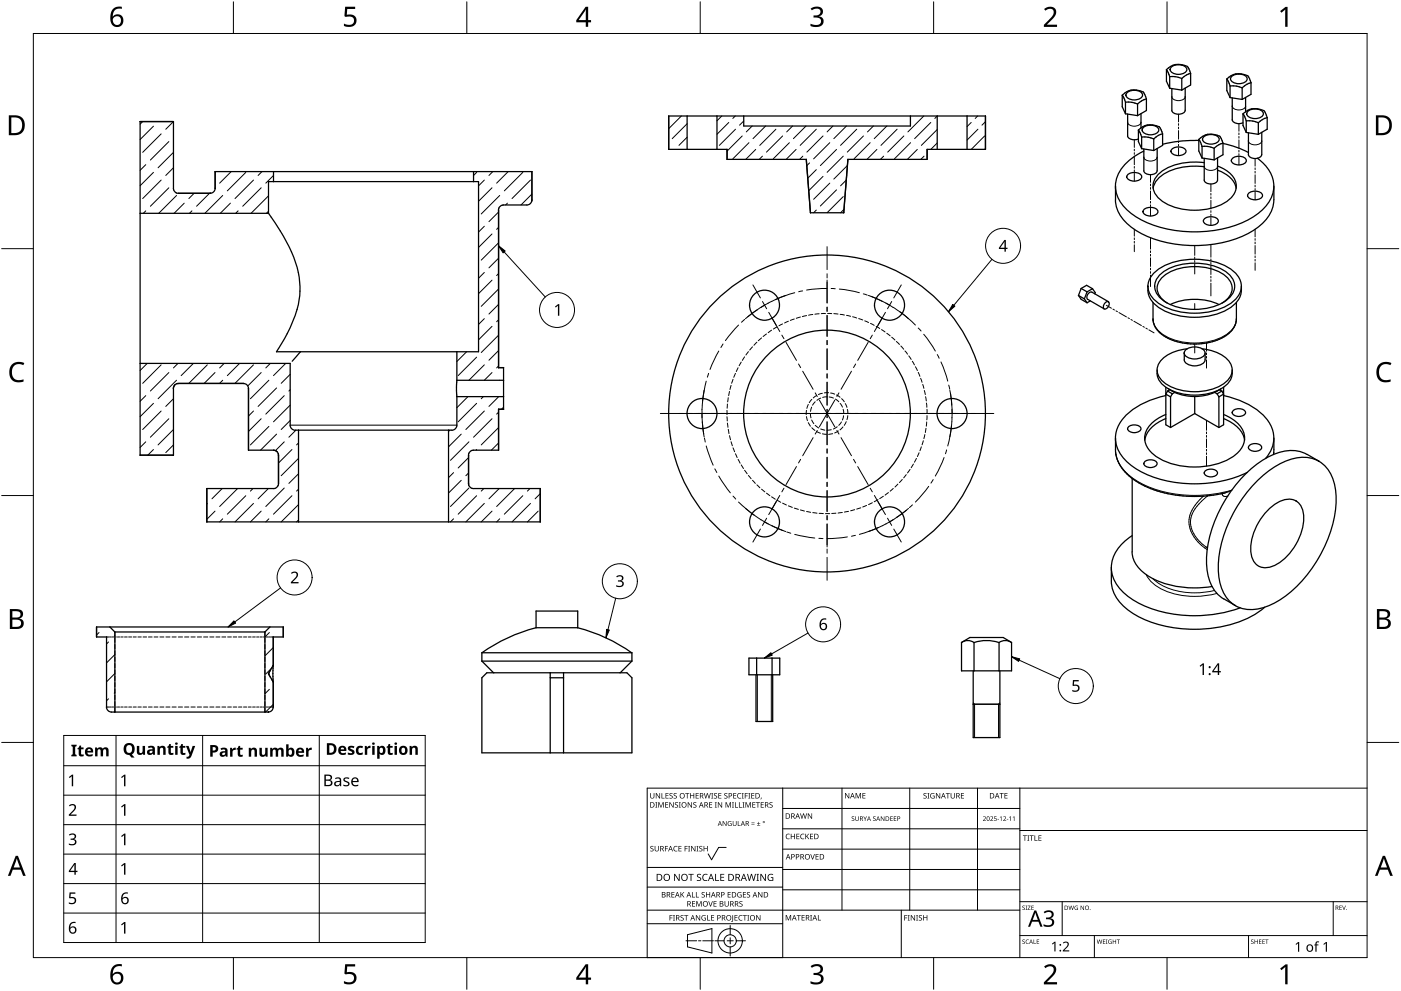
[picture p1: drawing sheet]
<svg xmlns="http://www.w3.org/2000/svg" width="420mm" height="297mm" viewBox="0 0 420 297" stroke-linecap="round" stroke-linejoin="round" font-family="sans-serif">
<g fill="none" stroke="#000" stroke-width=".3">
<path d="M42.8 36.4l-.8 .8M46 37.8l-4 4M52 36.4l-2.3 2.3M204.3 34.8l-3.8 3.8M206.1 37.1l-4.5 4.5M216.5 34.8l-1.5 1.4M218.6 36.7l-3.6 3.6M220.5 34.8l-.7 .7M220.6 38.7l-4.9 4.9M223 36.3l-1.2 1.2M225.6 37.8l-1.8 1.7M229.6 37.8l-3.8 3.8"/>
<path d="M232.7 38.7l-4.9 4.9M237.7 37.8l-1.8 1.7M241.7 37.8l-3.8 3.8M244.8 38.7l-4.8 4.9M249.8 37.8l-1.8 1.7M253.8 37.8l-3.7 3.8M256.9 38.7l-4.8 4.9M261.9 37.8l-1.7 1.7M266 37.8l-3.8 3.8M269 38.7l-4.8 4.9M277 34.8l-4.7 4.7M279.1 36.7l-4.8 4.9"/>
<path d="M281.1 34.8l-.7 .7M281.1 38.8l-4.8 4.8M291.3 36.7l-1.3 1.3M293.2 34.8l-.7 .7M293.3 38.7l-3.3 3.3M295.5 36.5l-1 1M43.7 49.4l-1.7 1.7M46 51.7l-4 4M48.3 40.1l-5.5 5.6M48.3 54l-5.5 5.5M50.6 42.4l-5.5 5.6M50.6 56.3l-5.5 5.5"/>
<path d="M52 45.7l-4.6 4.6M52 50.3l-2.3 2.3M52.9 58.6l-5.3 5.3M58.2 57.9l-1.6 1.6M62.8 57.9l-3.9 3.9M64.7 51.4l-.2 .2M66.8 58.6l-5.4 5.3M69.3 51.4l-3.4 3.5M73.7 51.7l-5.5 5.5M76 54l-5.5 5.5M78.3 56.3l-5.5 5.5M78.6 51.4l-1.2 1.2"/>
<path d="M80.5 58.7l-5.2 5.2M82 52.6l-2.3 2.3M142.9 51.7l-.9 .9M145.2 54l-1.7 1.7M147.6 56.3l-4.1 4M147.8 51.4l-1.2 1.2M149.9 58.6l-5.6 5.5M152.4 51.4l-3.5 3.5M156.8 51.7l-5.6 5.5M159.1 54l-5.5 5.5M159.5 58.2l-3.2 3.2M206.1 41.1l-2.5 2.5"/>
<path d="M222.6 40.8l-4.6 4.5M224.6 42.8l-4.8 4.8M226.6 44.8l-2.9 3M228.7 46.8l-1 1M234.7 40.8l-4.8 4.8M236.7 42.8l-4.8 4.8M238.8 44.8l-3 3M240.8 46.8l-1 1M242.8 48.8l-.8 .9M244.8 50.8l-2.5 2.6M246.8 40.8l-4.8 4.8M246.8 52.9l-4.3 4.3"/>
<path d="M248.9 42.8l-4.9 4.8M248.9 54.9l-4.9 4.8M250.9 44.8l-4.9 4.8M250.9 56.9l-4.9 4.9M252.9 46.8l-4.9 4.9M252.9 58.9l-4.9 4.9M253.8 54l-1.7 1.7M254.1 49.6l-4 4.1M258.9 40.8l-4.8 4.8M261 42.8l-4.9 4.8M263 44.8l-3 3M265 46.8l-1 1"/>
<path d="M271.1 40.8l-4.9 4.8M273.1 42.8l-4.9 4.8M275.1 44.8l-3 3M277.1 46.8l-.9 1M281.1 42.9l-1.9 1.9M295.3 40.8l-4 4M295.5 44.5l-.2 .3M43.7 63.2l-.7 .7M55.3 60.9l-3.1 3M57.6 63.2l-.8 .7M69.1 60.9l-3 3M71.4 63.2l-.7 .7"/>
<path d="M80.5 63.3l-.6 .6M145.2 67.8l-1.7 1.8M147.6 70.1l-4.1 4.1M149.5 63.6l-2.9 2.8M149.5 68.2l-.6 .5M149.5 72.8l-5.2 5.2M149.5 77.4l-2.9 2.9M152.2 60.9l-.6 .5M244.8 63l-.8 .8M253.1 62.8l-1 1M145.2 81.7l-1.7 1.7M145.2 95.5l-1.7 1.7"/>
<path d="M147.6 84l-4.1 4M147.6 97.8l-4.1 4.1M149.5 82l-.6 .6M149.5 86.6l-5.2 5.2M149.5 91.2l-2.9 2.9M149.5 95.9l-.6 .5M43.7 118.6l-1.7 1.7M44.1 108.9l-2.1 2.2M48.3 109.4l-5.5 5.5M50.6 111.7l-5.5 5.5M52 119.5l-2.3 2.3M52.9 114l-5.5 5.5"/>
<path d="M53.4 108.9l-1.4 1.4M58 108.9l-3.7 3.7M62.2 109.4l-5.6 5.5M64.5 111.7l-3.3 3.2M66.8 114l-1 .9M67.2 108.9l-1.3 1.4M71.8 108.9l-3.6 3.7M76 109.4l-5.5 5.5M78.3 111.7l-4 4M80.6 114l-5.5 5.5M81.1 108.9l-1.4 1.4M82.9 116.3l-5.5 5.5"/>
<path d="M85.3 118.6l-5.6 5.5M85.7 108.9l-3.7 3.7M87 112.2l-2.7 2.7M87 116.8l-.4 .4M139.9 105.4l-2.9 3M140.3 118.9l-3.3 3.3M142.9 107.1l-5.5 5.5M145 118.9l-.7 .6M145.2 109.4l-4.6 4.6M147.6 111.7l-2.4 2.3M149.5 100.5l-5.2 5.2M149.5 105.1l-2.9 2.9"/>
<path d="M149.5 109.7l-.6 .6M149.6 118.9l-3 2.9M149.9 114h.1M43.7 132.4l-1.7 1.7M46 120.9l-4 4M46 134.7l-1.7 1.7M48.3 123.2l-5.5 5.5M50.6 125.5l-5.5 5.5M52 128.7l-4.6 4.7M52 133.4l-2.3 2.3M76 123.2l-1.5 1.5M78.3 125.5l-3.8 3.8"/>
<path d="M80.6 127.8l-5.5 5.6M82.9 130.1l-4.8 4.8M85.3 132.4l-2.7 2.7M87 121.4l-5 5M87 126l-2.7 2.7M87.6 134.7l-4.1 4.1M88.8 128.9l-2.2 2.1M89.5 137.4l-5.2 5.2M89.5 132.8l-.6 .6M134.9 128.9l-.4 .4M138.3 130.1l-3.8 3.8M140.5 137.2l-3.1 3.1"/>
<path d="M140.6 132.4l-5.5 5.6M142.9 120.9l-5.5 5.5M142.9 134.7l-.2 .2M145.2 123.2l-5.5 5.5M147.6 125.5l-5.6 5.5M149.5 123.6l-.6 .5M149.5 128.2l-5.2 5.2M149.5 132.8l-2.1 2.1M151 122l-.6 .7M62.2 150.9l-.2 .1M64.5 153.2l-2.5 2.5M66.6 146.4l-3 3.1"/>
<path d="M66.8 155.5l-.9 .9M71.3 146.4l-5.4 5.4M73.7 148.6l-5.5 5.5M75.9 146.4l-.8 .8M76 150.9l-5.5 5.5M78.3 153.2l-3.2 3.2M80.5 146.4l-3.1 3.1M80.6 155.5l-.9 .9M85.3 146.3l-5.6 5.5M87.6 148.6l-5.6 5.5M89.5 142l-2.9 2.9M89.5 146.6l-.6 .6"/>
<path d="M89.5 151.2l-5.2 5.2M89.5 155.9l-.6 .5M136 141.7l-1.5 1.5M136 155.5l-.9 .9M138.3 144l-3.8 3.8M140.5 141.8l-.8 .8M140.6 146.3l-5.5 5.5M142.9 148.6l-5.5 5.5M145.1 146.4l-.8 .8M145.2 150.9l-5.5 5.5M147.6 153.2l-3.3 3.2M149.7 146.4l-3.1 3.1"/>
<path d="M149.9 155.5l-1 .9M154.3 146.4l-5.4 5.4M156.8 148.6l-5.6 5.5M158.9 146.4l-.7 .8M159.1 150.9l-5.5 5.5M161.4 153.2l-3.2 3.2M162 148l-1.5 1.5M29.7 189.6l-.7 .7M32.5 192.4l-.5 .6M34.5 190.5l-.3 .2M34.5 196.2l-2.5 2.5M80.8 189.6l-1.4 1.3"/>
<path d="M81.9 194.1l-2.5 2.5M32.5 209.5l-.5 .5M34.5 201.9l-2.5 2.5M34.5 207.5l-.3 .3M34.5 213.2l-.3 .2M80.8 206.6l-1.4 1.4M81.5 200.3l-1.8 1.8M81.9 211.1l-2.2 2.3"/>
</g>
<g fill="none" stroke="#000" stroke-width=".38">
<path d="M42 36.4v100M42 36.4h10M42 36.4h.1M52 36.4v20M52 36.4h.1M206.1 34.8v10M215 34.8v10M223 34.8v3h50v-3M281.1 34.8v10M290 34.8v10M336.6 28.5v3.5l.9 2.1M336.6 28.5a4.9 4.9 0 0 1 6.5-.6l.7 1.8"/>
<path d="M336.6 28.5l.9 2.1M337.5 30.6v3.5M337.5 30.6l2 .1 1.7 .5M337.5 34.1l3.7 .6M338 27.8a3.5 3.5 0 0 1 4.6 .3 1.55 1.55 0 0 1-1.8 1.8l-1.9-.2a1.18 1.18 0 0 1-1.1-.7 1.18 1.18 0 0 1 .2-1.2zM338.2 34.2v6.5M341.2 31.2v3.5M342.2 38.3a5 5 0 0 1 5.7 0l.8 1.8M342.2 34.1v4.3l-.8 .6M342.9 38.2a3.5 3.5 0 0 1 4.5 .4 1.55 1.55 0 0 1-1.7 1.8l-1.9-.2a1.18 1.18 0 0 1-1.1-.7 1.18 1.18 0 0 1 .2-1.3zM343.8 29.7v3.4l-2.6 1.6M343.8 29.7l-1.2 .4-1.4 1.1"/>
<path d="M349.8 20.9a4.9 4.9 0 0 1 6.5-.7l.8 1.8M349.8 20.9l1 2.1M349.8 20.9v3.5l1 2M350.8 23v3.4M350.8 23h1.9l1.7 .5M350.8 26.4l3.6 .6M351.3 20.1a3.5 3.5 0 0 1 4.6 .4 1.56 1.56 0 0 1-1.8 1.7l-1.9-.1a1.18 1.18 0 0 1-1.1-.7 1.18 1.18 0 0 1 .2-1.3zM354.4 23.5v3.5M355.4 26.4v6.7a2.32 2.32 0 0 1-4 0v-6.6M357.1 22l-1.3 .5-1.4 1M357.1 22v3.5l-2.7 1.5M367.9 23.7l1 2.1"/>
<path d="M367.9 23.7a5 5 0 0 1 6.5-.7l.8 1.8M367.9 23.7v3.5l1 2M368.9 25.8v3.4M368.9 25.8h1.9l1.7 .5M368.9 29.2l3.6 .6M369.4 22.9a3.5 3.5 0 0 1 4.5 .4 1.54 1.54 0 0 1-1.7 1.7l-1.9-.1a1.18 1.18 0 0 1-1.1-.7 1.18 1.18 0 0 1 .2-1.3zM369.6 29.3l-.1 6.6a2.39 2.39 0 0 0 3.2 .9M372.5 26.3v3.5M372.8 34.1v3.5l.9 2.1M372.8 34.1l1 2.1M373.5 33.5l-.8 .6M373.6 33.5a4.9 4.9 0 0 1 5.7 0l.7 1.8"/>
<path d="M373.6 29.2v4.3M373.7 36.2l.1 3.5M373.8 36.2l1.9 .1 1.7 .5M373.8 39.7l3.6 .6M374.2 33.4a3.5 3.5 0 0 1 4.6 .3 1.55 1.55 0 0 1-1.7 1.8h-1.4a1.42 1.42 0 0 1-1.4-.6 1.42 1.42 0 0 1-.1-1.5zM375.2 24.8v3.5l-2.7 1.5M375.2 24.8l-1.2 .5-1.5 1M377.4 36.8v3.5M378.4 39.7v6.6a2.25 2.25 0 0 1-4 0v-6.5M380 35.3v3.4l-2.6 1.6M380 35.3l-1.2 .4-1.4 1.1M52 56.5a1.55 1.55 0 0 0 1.5 1.4h9.6"/>
<path d="M63 57.9h.1M64.5 56.5a1.49 1.49 0 0 1-1.5 1.4M64.5 51.4v5.1M64.5 56.4h.1M64.5 51.4h95M64.5 51.4h.1M80.5 54.4h63v51h-60.6a38.8 38.8 0 0 0 7-17.5 31.6 31.6 0 0 0-5.8-18.6l-3.6-5.4zM82 51.4v3M142 51.4v3M159.5 60l-.4 1-1.1 .5M159.5 51.4v8.5M159.5 51.4h.1"/>
<path d="M254.3 47.8l-1.3 16M334.5 59.9a11.1 11.1 0 0 0 5.6 8.8 36.1 36.1 0 0 0 28.4 3.6 19.3 19.3 0 0 0 12.7-8.8l.7-2.4 .1-1.2M334.5 55.8v4.1M338.2 40.8a2.47 2.47 0 0 0 3.2 .9M338.2 52.3a3.2 3.2 0 0 1 4.1 .3 1.39 1.39 0 0 1-1.5 1.6l-1.8-.1a1.07 1.07 0 0 1-.9-.6 1.07 1.07 0 0 1 .1-1.2zM342.4 41.1l-1-2.1v3.5l1 2.1M342.4 41.1h1.9l1.7 .5M342.4 44.6l3.6 .5M342.4 41.1v3.5M343 45.3a13.7 13.7 0 0 0-8.4 9.5 10 10 0 0 0 4.3 8.9 33.1 33.1 0 0 0 23.6 5.6 27.6 27.6 0 0 0 16.3-6.6 9.2 9.2 0 0 0-.8-14.5l-.9-.8M343 44.7v6.5a2.3 2.3 0 0 0 4 0M346 41.6v3.5"/>
<path d="M347 44.5v6.7M348.7 40.1v3.5l-2.7 1.5M348.7 40.1l-1.3 .5-1.4 1M351.5 44.7a3.2 3.2 0 0 1 4.1 .3 1.41 1.41 0 0 1-1.6 1.6l-1.7-.2a1.07 1.07 0 0 1-1-.6 1.07 1.07 0 0 1 .2-1.1zM359.5 42.1l-5.2 .2-5.6 1M359.5 41.8v3.5l1 2.1M359.5 41.8a4.9 4.9 0 0 1 6.5-.7l.8 1.8M359.5 41.8l1 2.1M360.5 43.9h1.9l1.7 .5M360.5 47.4l3.6 .5M360.5 43.9v3.5M361 41a3.5 3.5 0 0 1 4.6 .4 1.55 1.55 0 0 1-1.8 1.7h-1.3a1.42 1.42 0 0 1-1.5-.5 1.42 1.42 0 0 1 0-1.6z"/>
<path d="M361.1 50l-.4-.1a18 18 0 0 0-13.1 3.4 5.5 5.5 0 0 0-1.8 3.1M361.1 48.8l-.4-.1a18.9 18.9 0 0 0-12.7 3 4.9 4.9 0 0 0 0 8.2 18.4 18.4 0 0 0 20.5 0 5.1 5.1 0 0 0-.6-8.7l-2.8-1.4M364.1 44.4v3.5M365.1 51a7.8 7.8 0 0 1 5.6 5.4M365.1 47.3v6.7a2.3 2.3 0 0 1-4 0v-6.5M366.7 43a29 29 0 0 1 7.7 2.7M366.8 42.9v3.5l-2.7 1.5M366.8 42.9l-1.3 .5-1.4 1M369.6 47.5a3.1 3.1 0 0 1 4.1 .3 1.37 1.37 0 0 1-1.6 1.6l-1.7-.1a1.06 1.06 0 0 1-1-.7 1.06 1.06 0 0 1 .2-1.1zM374.5 57.9a3.1 3.1 0 0 1 4.1 .4 1.38 1.38 0 0 1-1.6 1.5l-1.7-.1a1.06 1.06 0 0 1-1-.6 1.06 1.06 0 0 1 .2-1.2zM382 55.8v4.1M42 63.9h38.5"/>
<path d="M80.5 63.9v.1M151 61.5a1.52 1.52 0 0 0-1.5 1.4v47.3M151 61.4h7M243 63.8h.1M243.1 63.8l-1.3-16h-23.8v-3h-17.5v-10h95v10h-17.5v3h-23.7l-1.3 16M253 63.8h-9.9M253 63.8h.1M343.1 62.8a3.2 3.2 0 0 1 4.1 .3 1.4 1.4 0 0 1-1.6 1.6l-1.7-.1a1.07 1.07 0 0 1-1-.7 1.07 1.07 0 0 1 .2-1.1zM361.2 65.6a3.2 3.2 0 0 1 4.1 .3 1.4 1.4 0 0 1-1.6 1.6l-1.7-.1a1.07 1.07 0 0 1-1-.7 1.07 1.07 0 0 1 .2-1.1zM323.4 88.6l.8 1.1 1.8 1M323.4 88.6l1.8 1M324.2 86.5l1.8 1"/>
<path d="M324.2 86.5l-.8 2.1M324.2 86.5l1.7-1 1.7 1M325.2 89.6l.8 1.1M326 87.5l-.8 2.1M327 90.2l-1 .5M327.4 87.6a1.44 1.44 0 0 0-1.2 2.1l5 2.9M327.5 87.6l4.9 2.8M327.6 86.5l.9 1.2-.2 .4M327.6 86.5l-1.6 1M331.4 90.8l.2-.2a.59 .59 0 0 1 1 .1 1.56 1.56 0 0 1-1.5 1.9 1.28 1.28 0 0 1 .3-1.8zM344.3 85.8a6.8 6.8 0 0 0 4.1 6.9 21.4 21.4 0 0 0 20.8-.6 6.4 6.4 0 0 0 3.1-5.1M346.5 81.5a20.3 20.3 0 0 1 17.9-3 10.9 10.9 0 0 1 7.5 5.4 5.7 5.7 0 0 1-2.7 6.9 21.2 21.2 0 0 1-21.8 0 5.6 5.6 0 0 1-2.3-7.7z"/>
<path d="M347.7 82.5a16.8 16.8 0 0 1 14.9-3.2 10 10 0 0 1 7.3 4.8 5.1 5.1 0 0 1-2.6 6.3 18 18 0 0 1-18.9-.7 4.6 4.6 0 0 1-.7-7.2zM350.1 90.9a4.8 4.8 0 0 1-2.2-7 13.9 13.9 0 0 1 11.9-3.9 12.2 12.2 0 0 1 8.9 3.9 4.5 4.5 0 0 1-1.5 6.5l-.7 .5M350.9 91.3a17.9 17.9 0 0 1 14.7 0M370.8 90.6l-.1 6-.6 1.5-1.1 1.4-2 1.5-2.7 1.2-2.9 .7-3.1 .2-3.2-.2-2.8-.7-2.7-1.2-1.9-1.4-1.1-1.4-.7-1.6-.1-5.9M372.3 85.8v1.2M42 108.9h45v18.5M52 116.4v20M73 115a1.44 1.44 0 0 1 1.5 1.4M73 114.9h.1M73 114.9l-19.5 .1a1.47 1.47 0 0 0-1.5 1.4M74.5 116.4v18.5M74.5 116.4h.1"/>
<path d="M90.1 105.4l-2.5 2.9M137 105.4v8.6h14M137 113.9v5M149.5 110.2h1.5v12.5M149.5 110.2h.1M151 118.9h-14v8.7l-.4 .9-1.1 .5-47-.1a1.52 1.52 0 0 1-1.5-1.4M347 110.9v1M349.6 118.6a21.4 21.4 0 0 0-13.8 8.4 8.8 8.8 0 0 0 2 11.2 30 30 0 0 0 20.5 6.8 36 36 0 0 0 15.8-3.4M349.6 116.1v11.2l1.4 .8M350.2 117.2l-.6 .9 1.4 .9M350.2 117.2l1.4 .8M350.3 116.5l1.3 .7"/>
<path d="M350.9 116.8l-.7 .4M351 119v9.1M351.5 117.2l.8 .4M351.6 118l-.6 1M352.3 117.6l-.7 .4M355.1 107.9a3.4 3.4 0 0 0 4.6 1.6 2.14 2.14 0 0 0 1.7-1.6M355.2 105.8v2M355.5 105a4.2 4.2 0 0 1 5.8 .4 1.72 1.72 0 0 1-1.6 2 4 4 0 0 1-4.5-1.2l-.1-.4zM356 104.5a10.9 10.9 0 0 0-8.6 4.8 4.9 4.9 0 0 0 2.9 6.2 17.1 17.1 0 0 0 16.9-.6 4.5 4.5 0 0 0 .2-7.8 13.6 13.6 0 0 0-6.9-2.6M358.3 118.8v5.2M361.4 105.8v2M364.3 117.6l.7 .4"/>
<path d="M365 117.2a15.1 15.1 0 0 1-12.7 .4M365 118l.5 1M365.5 119v9.1M365.7 116.8l.7 .4M366.2 116.5l-1.2 .7M366.4 117.2l.6 .9-1.5 .9M366.4 117.2l-1.4 .8M366.9 118.6a22.2 22.2 0 0 1 13.2 7.3 8.7 8.7 0 0 1-.5 11.5M367 116.1v11.2l-1.5 .8M369.5 110.9a6 6 0 0 1-4.3 6.2 17.1 17.1 0 0 1-15.8-1.2 5.3 5.3 0 0 1-2.4-4M42 136.4h10M42 136.4h.1"/>
<path d="M52 136.4h.1M74.5 134.9h.1M82 134.9l1.1 .5M82 134.9h-7.5M83.1 135.4l.3 .6M83.4 136l.1 .5M83.5 136.4v8.5M83.5 136.4h.1M89.5 128.9v27.5M134.5 128.9v27.5M140.5 136.4v8.5M140.5 136.4h.1"/>
<path d="M141.5 135l-.7 .6-.3 .9M141.6 135h-.1M149.5 134.9l-7.9 .1M149.5 122.7h.1M149.5 122.7v12.2M149.5 134.9h.1M149.5 122.7h1.5M151 122.7h.1M334.5 131.3l.1 4.3M334.6 135.6l.5 2.2 1 2 1.5 1.9 1.9 1.7M338.6 127.8a2.74 2.74 0 0 1 3.5 .4 1.27 1.27 0 0 1-1.4 1.4l-.6 .1a1.45 1.45 0 0 1-1.8-1.6zM343.4 138.3a2.7 2.7 0 0 1 3.5 .4 1.25 1.25 0 0 1-1.3 1.4l-.6 .1a1.45 1.45 0 0 1-1.9-1.6z"/>
<path d="M349.6 124.2a9.5 9.5 0 0 0-6.2 6.3 7 7 0 0 0 4.3 6.9 22.9 22.9 0 0 0 22.3-.7 6.1 6.1 0 0 0 .1-10.8l-3.2-1.7M349.6 125.5a9.1 9.1 0 0 0-6.3 6.4M358.3 124l-7.3 4.1M358.3 124l7.2 4.1M366.9 125.5a9 9 0 0 1 6.4 6.4M369.9 123a2.68 2.68 0 0 1 3.6 .4 1.48 1.48 0 0 1-2 1.4 1.43 1.43 0 0 1-1.9-1.5zM374.7 133.5a2.69 2.69 0 0 1 3.6 .3 1.46 1.46 0 0 1-1.9 1.5 1.47 1.47 0 0 1-1.9-1.5zM382 135.6l-.1 .6M382 134.8v.8M382 131.3v3.5M392 136.2a11.6 11.6 0 0 0-11 .4 38.2 38.2 0 0 0-18.2 24 22.3 22.3 0 0 0 .6 15 9.3 9.3 0 0 0 3.6 3.9l3.5 2M392 136.2l3.5 2"/>
<path d="M62 146.4h.1M62 146.4v10M62 156.4h.1M83.5 144.9h.1M83.5 144.9a1.54 1.54 0 0 1-1.5 1.6l-20-.1M140.5 144.9a1.54 1.54 0 0 0 1.5 1.6l20-.1M140.5 144.9h.1M162 156.4h-100M162 156.4h.1M162 146.4v10M162 146.4h.1M339.5 143.4l2.6 1.7 3.1 1.4 3.3 1.1 3.8 .7 3.9 .4 3.8 .1 4-.4 3.5-.7"/>
<path d="M339.5 143.4v22M361.5 141.1a2.7 2.7 0 0 1 3.6 .4 1.25 1.25 0 0 1-1.4 1.4h-.6a1.45 1.45 0 0 1-1.9-1.5zM377.1 144.1a22.3 22.3 0 0 1 13.3-7 9.3 9.3 0 0 1 9.7 7.7 29.8 29.8 0 0 1-3.5 20.3 34.2 34.2 0 0 1-16.6 16.6 10.2 10.2 0 0 1-11.5-1.8 15.5 15.5 0 0 1-3.1-11.6 39.9 39.9 0 0 1 11.7-24.2zM380 153.1a8.5 8.5 0 0 1 7.8-3.3 5.1 5.1 0 0 1 3.2 5.5 17.2 17.2 0 0 1-9 14.3 4.5 4.5 0 0 1-6.9-4 16.9 16.9 0 0 1 4.9-12.5zM333.3 170.1a13.3 13.3 0 0 0 1.6 9.1 23.2 23.2 0 0 0 14.7 8.5 38.1 38.1 0 0 0 27.7-4.1l2-1.6M339.5 160.6a11.3 11.3 0 0 0-6.1 10.8 13.4 13.4 0 0 0 7.2 8.9 39.7 39.7 0 0 0 31.3 1.9M339.5 165.4a9.4 9.4 0 0 0 5.5 7.7 29.8 29.8 0 0 0 18.5 2.7M361.7 163.9l.4 .3M33 187.9l1.5 1.5M34.5 189.4v24M79.4 189.4h-44.9M79.4 189.4v24"/>
<path d="M80.9 187.9l-1.5 1.5M81.9 199.5v4.9M81.9 199.4l-1.2 2.2a4.2 4.2 0 0 0 1.2 2.8M82 199.4l-.1-8.5h3v-3h-55.9v3h3l-.1 21a1.55 1.55 0 0 0 1.6 1.5h46.9a1.46 1.46 0 0 0 1.5-1.5l.1-7.5M82 199.4h-.1M144.5 195.7v2.5M144.5 198.2l3.5 3.5M144.5 195.7h45v2.5M144.5 198.2h45M160.7 188.2a49.8 49.8 0 0 0-16.2 7.5M160.8 183.2h12.5v5h-12.5zM173.2 188.2a48.8 48.8 0 0 1 16.3 7.5"/>
<path d="M189.5 198.2l-3.5 3.5M224.6 197.3h9.2v5h-9.2zM226.9 197.3v5M231.5 197.3v5M288.3 192.6l1.1-.5 1.1-.1 1.6 .6M288.4 192.6v8.5h15v-8.5M292.1 192.6a11.7 11.7 0 0 1 7.5 0M292.1 192.6v8.5M299.6 192.6l1-.5 1.2-.1 1.6 .6M299.6 192.6v8.5M303.4 192.6l-2.5-1.5h-10l-2.5 1.5M81.9 204.4h.1"/>
<path d="M144.5 203.2l1.5-1.5h42l1.5 1.5v22.5h-45zM165 201.7v24M169 201.7v24M169 203.2h-4M226.7 202.3v14h5v-14M299.9 201.1v20h-8v-20"/>
<circle cx="229.3" cy="91.5" r="4.5"/>
<circle cx="266.8" cy="91.5" r="4.5"/>
<circle cx="210.5" cy="123.9" r="4.5"/>
<circle cx="248" cy="123.9" r="25"/>
<circle cx="248" cy="123.9" r="47.5"/>
<circle cx="285.5" cy="123.9" r="4.5"/>
<circle cx="229.3" cy="156.4" r="4.5"/>
<circle cx="266.8" cy="156.4" r="4.5"/>
</g>
<g fill="none" stroke="#000" stroke-width=".3">
<path d="M338.2 36.7a2.34 2.34 0 0 0 4 0M351.4 29a2.34 2.34 0 0 0 4 0M369.5 31.8a2.34 2.34 0 0 0 4 0M53.5 57.9h.1M343 47.1a2.3 2.3 0 0 0 4 0M361.1 49.9a2.3 2.3 0 0 0 4 0M374.4 42.3a2.3 2.3 0 0 0 4 0M149.5 62.9h.1M370.8 95.6a7.1 7.1 0 0 1-5.4 5.9 19 19 0 0 1-17.3-1.8 5.7 5.7 0 0 1-2.3-4M53.5 114.9h.1M137 127.4h-50M334.6 135.6a12.3 12.3 0 0 0 6.7 8.7 38.1 38.1 0 0 0 27.2 2.9l.9-.3"/>
<path d="M382 135.6l-.1 .7M360.9 148.7l-1.1 1.1a8.5 8.5 0 0 0-2.9 8.7 12 12 0 0 0 5.2 6.2M362.2 148.6l-2.1 1.8a7.5 7.5 0 0 0-2.7 8.1 11.4 11.4 0 0 0 4.3 5.4M362.2 148.6h.1M366.6 147.9a.98 .98 0 0 0 .5 .9 .98 .98 0 0 0 1.1-.1M369.4 146.9l-1.9 .8M343.7 172.2a13.3 13.3 0 0 0 10 6.1 25.7 25.7 0 0 0 11.3-.4M345.8 173.5a19.2 19.2 0 0 0 14.8 4.1l3.6-.6M299.9 211.1h-8"/>
</g>
<g fill="none" stroke="#000" stroke-width=".3">
<path d="M231.4 99l-1 .7M233 98l-1.1 .6M234.7 97.1l-1.1 .5M236.4 96.3l-1.1 .5M238.2 95.6l-1.2 .4M240 95l-1.2 .4M241.9 94.6l-1.3 .3M243.8 94.3l-1.3 .2M245.7 94.1l-1.3 .1M247.6 94h-1.3M248.2 94h1.2M250.1 94l1.2 .1"/>
<path d="M252 94.2l1.2 .2M253.9 94.5l1.2 .3M255.7 94.9l1.2 .4M257.5 95.5l1.2 .4M259.3 96.2l1.2 .5M261.1 96.9l1.1 .6M262.8 97.8l1 .7M264.4 98.8l1 .7M265.9 99.9l1.1 .8M218.4 119.2l-.2 1.3M218.8 117.3l-.3 1.3M219.2 115.5l-.3 1.2"/>
<path d="M219.8 113.7l-.4 1.2M220.6 111.9l-.6 1.2M221.4 110.2l-.6 1.2M222.3 108.5l-.6 1.1M223.3 107l-.7 1M224.5 105.4l-.8 1M225.7 104l-.9 .9M227 102.6l-.9 .9M228.4 101.3l-1 .8M229.9 100.1l-1 .8M243.5 119.7l-.8 1M244.9 118.6l-1 .7"/>
<path d="M246.1 119.3l-1.1 .7M246.6 117.9l-1.2 .4M248 118.9l-1.3 .2M248.5 117.7l-1.3 .1M248.7 119l1.2 .3M249.1 117.8l1.2 .3M250.5 119.6l1 .8M250.9 118.4l1 .7M252.4 119.5l.8 .9M267.4 101.1l1 .8M268.8 102.3l.9 .9M270.2 103.7l.8 1"/>
<path d="M271.4 105.2l.8 1M272.5 106.7l.8 1M273.6 108.3l.6 1.1M274.5 109.9l.6 1.2M275.4 111.6l.5 1.2M276.1 113.4l.4 1.2M276.7 115.2l.4 1.2M277.2 117l.3 1.3M277.6 118.9l.2 1.3M218 123v1.3M218 124.9l.1 1.3M218.1 121.1v1.3"/>
<path d="M218.1 126.8l.2 1.3M218.4 128.7l.2 1.2M218.8 130.6l.3 1.2M219.2 132.4l.4 1.2M219.8 134.2l.5 1.2M220.6 136l.5 1.1M221.4 137.7l.6 1.1M222.3 139.3l.7 1.1M241.9 123l-.1 1.3M241.9 124.9l.2 1.2M242.4 121.2l-.4 1.2M242.4 126.7l.6 1"/>
<path d="M243 123.9l.2 1.4M243.4 122l-.3 1.3M243.4 125.9l.7 1.1M243.5 128.2l.9 .8M244.5 120.4l-.8 1M244.5 127.5l1 .8M244.9 129.4l1.1 .5M246.1 128.6l1.3 .3M246.6 130l1.3 .2M249.3 128.8l-1.3 .2M249.7 130l-1.2 .2M251.1 127.9l-1.2 .7"/>
<path d="M251.4 129.2l-1.1 .6M252 120.9l.6 1.1M252.3 126.5l-.8 1M252.8 128l-.9 .8M252.9 122.7l.1 1.2M253 124.6l-.4 1.3M253.5 121l.5 1.1M253.8 126.4l-.6 1.1M254.1 122.7l.2 1.2M254.3 124.6l-.3 1.2M273.9 139.1l-.6 1.1M274.8 137.4l-.6 1.1"/>
<path d="M275.6 135.7l-.5 1.1M276.3 133.9l-.4 1.2M276.9 132.1l-.4 1.2M277.4 130.2l-.3 1.3M277.7 128.4l-.2 1.3M277.8 120.8l.2 1.3M277.9 126.5l-.1 1.2M278 122.7v1.2M278 124.6v1.2M223.3 141l.8 1M224.5 142.5l.8 1M225.7 144l.8 .9"/>
<path d="M227 145.3l.9 .9M228.4 146.6l1 .8M229.9 147.8l1 .8M231.4 148.9l1.1 .7M233 149.9l1.1 .7M234.7 150.8l1.1 .6M236.4 151.6l1.2 .5M238.2 152.3l1.2 .4M240 152.9l1.3 .3M241.9 153.3l1.2 .3M243.8 153.7l1.2 .1M245.7 153.9l1.2 .1"/>
<path d="M247.6 154h1.2M250.7 153.8l-1.3 .1M252.6 153.6l-1.3 .2M254.5 153.3l-1.3 .2M256.3 152.8l-1.2 .3M258.1 152.2l-1.2 .4M259.9 151.5l-1.2 .5M261.6 150.7l-1.1 .5M263.3 149.8l-1.1 .6M264.9 148.7l-1.1 .8M266.4 147.6l-1 .8M267.9 146.4l-.9 .8"/>
<path d="M269.3 145.1l-.9 .9M270.6 143.7l-.9 .9M271.8 142.3l-.8 .9M272.9 140.7l-.7 1.1M32 190.9h.1M32.1 190.9h-.1M32.4 190.9h-.2M32.8 190.9h-.3M33.4 190.9h-.4M34.1 190.9h-.5M34.5 189.4h.1M34.5 189.4v1.2"/>
<path d="M34.5 191.3v1.2M34.5 193.2v1.2M34.5 195.1v1.2M34.5 197v1.3M34.5 198.9v1.3M34.9 190.9h-.6M35.9 190.9h-.7M37 190.9h-.8M38.2 190.9h-.9M39.5 190.9h-.9M40.9 190.9h-1M42.4 190.9h-1"/>
<path d="M44 190.9h-1.1M45.6 190.9h-1.1M47.4 190.9h-1.2M49.1 190.9h-1.1M51 190.9h-1.2M52.8 190.9h-1.2M54.7 190.9h-1.2M56.6 190.9h-1.2M58.5 190.9h-1.2M60.4 190.9h-1.2M62.3 190.9h-1.2M64.1 190.9h-1.2"/>
<path d="M66 190.9h-1.2M67.7 190.9h-1.2M69.4 190.9h-1.1M71 190.9h-1.1M72.5 190.9h-1M74 190.9h-1M74.4 190.9h.9M75.7 190.9h.9M76.9 190.9h.8M78 190.9h.7M79 190.9h.6M79.5 189.4v1.2"/>
<path d="M79.5 191.3v1.2M79.5 193.2v1.2M79.5 195.1v1.2M79.5 197v1.3M79.5 198.9v1.3M79.5 189.4h-.1M79.8 190.9h.5M80.5 190.9h.4M81.1 190.9h.3M81.5 190.9h.2M81.8 190.9h.1M81.9 190.9h.1"/>
<path d="M81.9 199.5l-.5 .9M34.5 200.8v1.3M34.5 202.7v1.3M34.5 204.6v1.3M34.5 206.5v1.3M34.5 208.4v1.3M34.5 210.3v1.3M34.5 212.2v1.2M34.5 213.4h.1M79.4 213.4h.1M79.5 200.8v1.3M79.5 202.7v1.3"/>
<path d="M79.5 204.6v1.3M79.5 206.5v1.3M79.5 208.4v1.3M79.5 210.3v1.3M79.5 212.2v1.2M81 201l-.5 .9 .5 1M81.4 203.4l.5 1"/>
</g>
<g fill="none" stroke="#000" stroke-width=".3">
<path d="M32 211.9h.1M32.1 211.9h-.1M32.4 211.9h-.2M32.8 211.9h-.3M33.4 211.9h-.4M34.1 211.9h-.5M34.9 211.9h-.6M35.9 211.9h-.7M37 211.9h-.8M38.2 211.9h-.9M39.5 211.9h-.9M40.9 211.9h-1"/>
<path d="M42.4 211.9h-1M44 211.9h-1.1M45.6 211.9h-1.1M47.4 211.9h-1.2M49.1 211.9h-1.1M51 211.9h-1.2M52.8 211.9h-1.2M54.7 211.9h-1.2M56.6 211.9h-1.2M58.5 211.9h-1.2M60.4 211.9h-1.2M62.3 211.9h-1.2"/>
<path d="M64.1 211.9h-1.2M66 211.9h-1.2M67.7 211.9h-1.2M69.4 211.9h-1.1M71 211.9h-1.1M72.5 211.9h-1M74 211.9h-1M74.4 211.9h.9M75.7 211.9h.9M76.9 211.9h.8M78 211.9h.7M79 211.9h.6"/>
<path d="M79.8 211.9h.5M80.5 211.9h.4M81.1 211.9h.3M81.5 211.9h.2M81.8 211.9h.1M81.9 211.9h.1"/>
</g>
<path d="M227.1 202.3v14M231.3 202.3v14M291.9 210.7l.4 .4v10M299.9 210.7l-.4 .4v10" fill="none" stroke="#000" stroke-width=".3"/>
<path d="M299.9 211.1h-8" fill="none" stroke="#000" stroke-width=".38"/>
<g fill="none" stroke="#000" stroke-width=".3">
<path d="M353.4 34.2v2.3M353.4 37.1v.5M353.4 38.1v.5M353.4 39.1v2.6M371.6 37v2.3M371.6 39.9v.5M340.2 41.9v2.3M340.2 44.7v.5M340.2 45.7v.6M340.2 46.8v2.6M340.2 49.9v.5M340.2 50.9v.6"/>
<path d="M340.2 52v2.3M345 52.3v2.3M345 55.2v.5M345 56.2v.5M345 57.2v2.6M353.4 42.2v.6M353.4 43.3v.5M353.4 44.3v2.3M363.1 55.1v2.4M363.1 58v.5M363.1 59v.5M371.6 40.9v.5"/>
<path d="M371.6 41.9v2.6M371.6 45v.6M371.6 46.1v.5M371.6 47.1v2.3M376.4 47.5v2.3M376.4 50.3v.5M376.4 51.4v.5M376.4 52.4v2.6M376.4 55.5v.5M376.4 56.5v.6M376.4 57.6v2.3M340.2 68.7v2.1"/>
<path d="M340.2 71.3v.5M340.2 72.3v.6M340.2 73.4v2M345 60.4v.5M345 61.4v.5M345 62.4v2.3M345 71.2v3.5M345 75.2v.5M345 76.2v.5M345 77.3v2.6M358.3 73.6v2.9M358.3 77.1v.5"/>
<path d="M358.3 78.1v.5M358.3 79.1v3M363.1 60v2.6M363.1 63.2v.5M363.1 64.2v.5M363.1 65.2v2.3M363.1 73.3v3.8M363.1 77.6v.5M363.1 78.7v.5M363.1 79.7v2.6M376.4 68.7v2.3M376.4 71.5v.5"/>
<path d="M376.4 72.6v.5M376.4 73.6v2.6M376.4 76.7v.5M376.4 77.7v.6M376.4 78.8v2.2M331.8 91.5l1.5 .9M333.8 92.7l.4 .2M334.7 93.2l.4 .2M335.6 93.7l2.2 1.3M338.3 95.2l.4 .3M339.2 95.8l.4 .2M340.1 96.3l2.2 1.3"/>
<path d="M342.8 97.8l.4 .3M343.7 98.4l.4 .2M344.5 98.9l1.6 .9M345 80.4v.5M345 81.4v.5M345 82.5v3.4M358.3 91v1.7M363.1 82.8v.5M363.1 83.8v.6M363.1 84.9v3.8M358.3 103.1v2.7M361.8 102.8v2.5"/>
<path d="M361.8 105.8v.5M361.8 106.8v.5M361.8 107.9v2.4M361.8 126v3M361.8 129.5v.5M361.8 130.5v.5M361.8 131.6v2.6M361.8 134.7v.5M361.8 135.7v.5M361.8 136.7v3"/>
</g>
<path d="M10 10h400v277h-400z" fill="none" stroke="#000" stroke-width=".3"/>
<g fill="none" stroke="#000" stroke-width=".3">
<path d="M70 .5v9.5M140 .5v9.5M210 .5v9.5M280 .5v9.5M350 .5v9.5M.5 74.5h9.5M419.5 74.5h-9.5M.5 148.5h9.5M410 148.5h9.5M10 222.5h-9.5M410 222.5h9.5M70 287v9.5"/>
<path d="M140 287v9.5M210 287v9.5M280 287v9.5M350 287v9.5"/>
</g>
<g fill="#000">
<path d="M103.5 2h3v.7h-2.4l-.1 1.7a2.01 2.01 0 0 1 3 1.7 2.01 2.01 0 0 1-2.8 2l-1.1-.3v-.7a1.93 1.93 0 0 0 3-.6 1.37 1.37 0 0 0-.5-1.4 1.37 1.37 0 0 0-1.4-.1l-.5 .1-.4-.3zM243.1 2.6a2.32 2.32 0 0 1 3.7 .5 1.46 1.46 0 0 1-1.2 1.8 1.59 1.59 0 0 1 1.4 1.8 1.59 1.59 0 0 1-1.8 1.4l-2.1-.3v-.7a2.12 2.12 0 0 0 3.1-.5 1.21 1.21 0 0 0-1.6-1.3h-.6v-.7a1.53 1.53 0 0 0 2.1-1.1 1.49 1.49 0 0 0-2.6-.4zM313.1 2.7a2.03 2.03 0 0 1 2.1-.8 2.03 2.03 0 0 1 1.6 1.7 3.9 3.9 0 0 1-1.6 2.5l-1.2 1.3h3v.7h-3.9v-.6l1.5-1.6a2.56 2.56 0 0 0 1.3-2.9 1.62 1.62 0 0 0-2.4 .2zM383.9 3.3l1.6-1.2h.6v5.9h-.7l.1-5.2-1.2 1zM3.5 109.3a3.3 3.3 0 0 1 3.8-.5l-.3 .7a2.26 2.26 0 0 0-2.6 0 2.26 2.26 0 0 0-.8 2.6 2.12 2.12 0 0 0 3.1 1.7l.4-.1v.7a2.98 2.98 0 0 1-3.4-.4 2.98 2.98 0 0 1-.8-3.3zM413.5 109.3a3.3 3.3 0 0 1 3.8-.5l-.3 .7a2.26 2.26 0 0 0-2.7 0 2.26 2.26 0 0 0-.7 2.6 2.12 2.12 0 0 0 3.1 1.7l.4-.1v.7a2.98 2.98 0 0 1-3.4-.4 2.98 2.98 0 0 1-.8-3.3zM103.5 289h3v.7h-2.4l-.1 1.7a2.01 2.01 0 0 1 3 1.7 2.01 2.01 0 0 1-2.8 2l-1.1-.4v-.6a1.93 1.93 0 0 0 3-.7 1.37 1.37 0 0 0-.5-1.3 1.37 1.37 0 0 0-1.4-.1l-.5 .1-.4-.3zM243.1 289.6a2.32 2.32 0 0 1 3.7 .5 1.46 1.46 0 0 1-1.2 1.8 1.59 1.59 0 0 1 1.4 1.8 1.59 1.59 0 0 1-1.8 1.4l-2.1-.3v-.7a2.12 2.12 0 0 0 3.1-.5 1.21 1.21 0 0 0-1.6-1.4h-.6v-.6a1.53 1.53 0 0 0 2.1-1.1 1.49 1.49 0 0 0-2.6-.4zM313.1 289.7a2.03 2.03 0 0 1 2.1-.8 2.03 2.03 0 0 1 1.6 1.7 3.9 3.9 0 0 1-1.6 2.5l-1.2 1.3h3v.7h-3.9v-.7l1.5-1.5a2.56 2.56 0 0 0 1.3-2.9 1.62 1.62 0 0 0-2.4 .2zM383.9 290.3l1.6-1.2h.6v5.9h-.7l.1-5.2-1.2 1z"/>
<path d="M33.9 2.6a2.88 2.88 0 0 1 2.6-.6v.7a2.02 2.02 0 0 0-2.6 2.3 1.83 1.83 0 0 1 2.5-.3 1.83 1.83 0 0 1 .3 2.6 2.07 2.07 0 0 1-2.5 .6 2.07 2.07 0 0 1-1.1-2.4 4 4 0 0 1 .8-2.9zM33.8 6.2a1.3 1.3 0 0 0 2.6 0 1.3 1.3 0 0 0-2.6 0z"/>
<path d="M175.6 2h.8v4h.9v.7h-.9v1.3h-.7v-1.3h-2.9v-.6zM175.7 2.8l-2.2 3.2h2.2z"/>
<path d="M2.6 34.6h1.9a2.99 2.99 0 0 1 2.9 3 2.99 2.99 0 0 1-3.1 2.9h-1.7zM3.4 35.2v4.7h.8a2.35 2.35 0 0 0 2.4-2.1 2.35 2.35 0 0 0-1.9-2.6z"/>
<path d="M412.6 34.6h1.9a2.68 2.68 0 0 1 2.9 2.9 2.78 2.78 0 0 1-3.1 3h-1.7zM413.4 35.2v4.7h.8a2.35 2.35 0 0 0 2.4-2.1 2.35 2.35 0 0 0-2-2.6z"/>
<path d="M3 182.6h1.7a1.68 1.68 0 0 1 2.2 1.7 1.37 1.37 0 0 1-1.1 1.1 1.61 1.61 0 0 1 1.3 2 1.61 1.61 0 0 1-2 1.1h-2.1zM3.7 185.7v2.2h1.2a1.13 1.13 0 0 0 1.4-1.1 1.13 1.13 0 0 0-1.4-1.1zM3.7 183.2v1.9h1.1a1.02 1.02 0 0 0 1.3-1 1.02 1.02 0 0 0-1.4-.9z"/>
<path d="M412.9 182.6h1.7a1.68 1.68 0 0 1 2.3 1.7 1.37 1.37 0 0 1-1.1 1.1 1.61 1.61 0 0 1 1.3 2 1.61 1.61 0 0 1-2.1 1.1h-2.1zM413.7 185.7v2.2h1.2a1.13 1.13 0 0 0 1.4-1.1 1.13 1.13 0 0 0-1.5-1.1zM413.7 183.2v1.9h1.1a1.02 1.02 0 0 0 1.3-1 1.02 1.02 0 0 0-1.4-.9z"/>
<path d="M4.7 256.5h.7l2.3 6h-.8l-.7-1.8h-2.4l-.7 1.8h-.7zM5 257.3l-.9 2.7h1.9z"/>
<path d="M414.7 256.5h.7l2.3 6h-.8l-.7-1.8h-2.4l-.7 1.8h-.7zM415 257.3l-.9 2.7h1.9z"/>
<path d="M33.9 289.6a2.88 2.88 0 0 1 2.6-.6v.7a2.02 2.02 0 0 0-2.6 2.3 1.83 1.83 0 0 1 2.5-.3 1.83 1.83 0 0 1 .3 2.6 2.07 2.07 0 0 1-2.5 .6 2.07 2.07 0 0 1-1.1-2.4 4 4 0 0 1 .8-2.9zM33.8 293.2a1.3 1.3 0 0 0 2.6 0 1.3 1.3 0 0 0-2.6 0z"/>
<path d="M175.6 289h.8v4h.9v.7h-.9v1.3h-.7v-1.3h-2.9v-.6zM175.7 289.8l-2.2 3.2h2.2z"/>
</g>
<g fill="none" stroke="#000" stroke-width=".3">
<path d="M234.7 236.2v50.8h-40.6v-50.8h215.9M252.5 236.2v36.6M272.8 236.2v36.6M293.2 236.2v36.6M305.9 236.2v50.8M217.8 254h-2.3l-2.1 3.7-1-1.8M234.7 242.3h71.2M234.7 254.5h71.2M305.9 248.4h-71.2M410 248.9h-104.1M194.1 272.8h111.8M219 277.4v2.8"/>
<path d="M234.7 276.9h-40.6M234.7 265.9h-40.6M234.7 260h-40.6M270.3 272.8v14.2M305.9 260.6h-71.2M305.9 266.7h-71.2M305.9 270.3h104.1M318.6 270.3v10.1M399.8 270.3v10.1M205.7 282h3.2M206.2 280.2l7.3-1.9v7.3l-7.3-1.8zM209.5 282h.7"/>
<path d="M214 282h-3.2M214.4 282h2.8M218.1 282h1.8M219 281.1v1.8M219 283.8v2.8M223.6 282h-2.8M328.2 280.4v6.6M374.4 280.4v6.6M410 280.4h-104.1"/>
<circle cx="219" cy="282" r="3.7"/>
<circle cx="219" cy="282" r="1.83"/>
</g>
<g fill="#000">
<path d="M195 237.7h.2v1.1a.42 .42 0 0 0 .4 .4 .42 .42 0 0 0 .4-.4v-1.1h.2v1.1a.62 .62 0 0 1-.6 .6 .62 .62 0 0 1-.6-.6zM196.7 237.7h.2l.9 1.4v-1.4h.2v1.6h-.3l-.8-1.3v1.3h-.2zM198.4 237.7h.2v1.5h.7v.1h-.9zM199.6 237.7h.9v.2h-.7v.5h.6v.2h-.6v.6h.7v.1h-.9zM200.8 237.9l.6-.2 .3 .1v.2a.38 .38 0 0 0-.5-.2 .38 .38 0 0 0-.2 .5 .38 .38 0 0 0 .5 .2l.3 .3-.2 .4-.7 .1h-.2l.1-.2a.41 .41 0 0 0 .6 .1 .41 .41 0 0 0 .1-.5 .41 .41 0 0 0-.5-.2zM202.1 237.9l.5-.2 .4 .1-.1 .2a.38 .38 0 0 0-.5-.2 .38 .38 0 0 0-.2 .5 .38 .38 0 0 0 .5 .2l.3 .3-.1 .4-.7 .1h-.2l.1-.2a.41 .41 0 0 0 .5 .1 .41 .41 0 0 0 .2-.5 .41 .41 0 0 0-.6-.2zM205.5 237.7h1.2v.2h-.5v1.4h-.2v-1.4h-.5zM207 237.7h.2v.7h.8v-.7h.2v1.6h-.2v-.7h-.8v.7h-.2zM208.6 237.7h.9v.2h-.7v.5h.7v.2h-.7v.6h.7v.1h-.9zM211.1 237.7h.2l.4 1.4 .3-1.4h.2l.4 1.4 .4-1.4h.2l-.5 1.6h-.2l-.4-1.3-.3 1.3h-.3zM213.3 237.7h.6l-.2 .2v1.3l.2 .1h-.6l.2-.1v-1.3zM214.2 237.9l.5-.2 .4 .1-.1 .2a.38 .38 0 0 0-.5-.2 .38 .38 0 0 0-.2 .5 .38 .38 0 0 0 .5 .2l.3 .3-.1 .4-.7 .1h-.2l.1-.2a.41 .41 0 0 0 .5 .1 .41 .41 0 0 0 .2-.5 .41 .41 0 0 0-.6-.2z"/>
<path d="M215.4 237.7h.9v.2h-.7v.5h.7v.2h-.7v.6h.7v.1h-.9zM217.3 237.9l.5-.2 .4 .1-.1 .2a.38 .38 0 0 0-.5-.2 .38 .38 0 0 0-.2 .5 .38 .38 0 0 0 .5 .2l.3 .3-.2 .4-.6 .1h-.2l.1-.2a.41 .41 0 0 0 .5 .1 .41 .41 0 0 0 .2-.5 .41 .41 0 0 0-.6-.2zM219.9 237.7h.9v.2h-.7v.5h.7v.2h-.7v.6h.7v.1h-.9zM221.3 237.9l.6-.2 .4 .1-.1 .2a.66 .66 0 0 0-.9 .6 .66 .66 0 0 0 .9 .5 .77 .77 0 0 1-1.1-.1 .77 .77 0 0 1 .2-1.1zM222.5 237.7h.5l-.1 .2v1.3l.1 .1h-.5l.2-.1v-1.3zM223.4 237.7h.9v.2h-.7v.6h.6v.2h-.6v.6h-.2zM224.4 237.7h.6l-.2 .2v1.3l.2 .1h-.6l.2-.1v-1.3zM225.3 237.7h.9v.2h-.7v.5h.7v.2h-.7v.6h.7v.1h-.9zM228.2 239.1h.2l-.3 .5zM253.4 237.7h.3l.8 1.3v-1.3h.2v1.6h-.2l-.9-1.3v1.3h-.2zM256.6 237.7h.3l.5 1.3 .5-1.3h.3v1.6h-.2v-1.4l-.7 1.4-.5-1.4v1.4h-.2zM258.6 237.7h1v.2h-.7v.5h.6v.2h-.6v.5h.7v.2h-1z"/>
<path d="M277 237.9l.6-.2 .3 .1-.1 .2a.38 .38 0 0 0-.5-.2 .38 .38 0 0 0-.1 .5 .38 .38 0 0 0 .5 .2l.2 .3-.1 .4-.7 .1h-.2l.1-.2a.41 .41 0 0 0 .6 .1 .41 .41 0 0 0 .1-.5 .41 .41 0 0 0-.5-.2zM278.1 237.7h.6l-.2 .2v1.3l.2 .1h-.6l.2-.1v-1.3zM279.2 237.9l.7-.2 .4 .1-.1 .2a.67 .67 0 0 0-1 .5 .67 .67 0 0 0 .9 .6v-.4h-.4v-.2h.6v.8a.88 .88 0 0 1-1.2-.2 .88 .88 0 0 1 .1-1.2zM280.7 237.7h.2l.9 1.4v-1.4h.2v1.6h-.3l-.8-1.3v1.3h-.2zM283.7 237.7h1.2v.2h-.5v1.4h-.2v-1.4h-.5zM285.1 237.7h.2v1.1a.42 .42 0 0 0 .4 .4 .42 .42 0 0 0 .4-.4v-1.1h.2v1.1a.62 .62 0 0 1-.6 .6 .62 .62 0 0 1-.6-.6zM288.2 237.7h.9v.2h-.7v.5h.7v.2h-.7v.6h.7v.1h-.9zM299.8 237.7h1.2v.2h-.5v1.4h-.2v-1.4h-.5zM301.2 237.7h.9v.2h-.7v.5h.7v.2h-.7v.5h.7v.2h-.9zM195.1 253.7l.6-.2 .3 .1-.1 .2a.38 .38 0 0 0-.5-.1 .38 .38 0 0 0-.1 .5 .38 .38 0 0 0 .4 .2l.3 .2-.1 .5-.7 .1-.2-.1 .1-.1a.41 .41 0 0 0 .6 .1 .41 .41 0 0 0 .1-.6 .41 .41 0 0 0-.6-.2zM196.5 240.4h.6l-.2 .2v1.3l.2 .2h-.6l.2-.2v-1.3zM196.3 253.6h.2v1a.42 .42 0 0 0 .5 .4 .42 .42 0 0 0 .4-.4v-1h.2v1a.62 .62 0 0 1-.6 .6 .62 .62 0 0 1-.7-.6z"/>
<path d="M197.4 240.4h.3l.5 1.4 .5-1.4h.3v1.7h-.2l.1-1.5-.8 1.5-.5-1.5v1.5h-.2zM199.4 253.6h.9v.1h-.7v.6h.7v.2h-.7v.7h-.2zM199.5 240.4h.9v.2h-.7v.5h.6v.2h-.6v.6h.7v.2h-.9zM200.7 240.4h.3l.8 1.4v-1.4h.2v1.7h-.2l-.9-1.4v1.4h-.2zM202.2 253.8l.4-.3 .6 .1-.1 .2-.4-.1a.66 .66 0 0 0-.5 .9 .66 .66 0 0 0 .9 .4 .77 .77 0 0 1-1.1-.1 .77 .77 0 0 1 .2-1.1zM202.5 240.6l.5-.2 .3 .1v.2a.38 .38 0 0 0-.5-.2 .38 .38 0 0 0-.2 .5 .38 .38 0 0 0 .5 .2 .51 .51 0 0 1 .1 .9 .51 .51 0 0 1-.8-.3l.1 .1a.41 .41 0 0 0 .5 0 .41 .41 0 0 0 .1-.5 .41 .41 0 0 0-.5-.2zM203.6 240.4h.6l-.2 .2v1.3l.2 .2h-.6l.2-.2v-1.3zM203.5 253.6h.9v.1h-.7v.6h.6v.1h-.6v.6h.7v.2h-.9zM205.3 253.6h.9v.1h-.7v.6h.7v.2h-.7v.7h-.2zM206.4 253.6h.6l-.2 .1v1.3l.2 .2h-.6l.2-.2v-1.3zM206.2 240.4h.3l.8 1.4v-1.4h.2v1.7h-.2l-.9-1.4v1.4h-.2zM207.3 253.6h.2l.9 1.3v-1.3h.2v1.6h-.3l-.9-1.4 .1 1.4h-.2z"/>
<path d="M208 240.6l.5-.2 .4 .1-.1 .2a.38 .38 0 0 0-.5-.2 .38 .38 0 0 0-.2 .5 .38 .38 0 0 0 .5 .2 .51 .51 0 0 1 .1 .9 .51 .51 0 0 1-.8-.3l.1 .1a.41 .41 0 0 0 .5 0 .41 .41 0 0 0 .1-.5 .41 .41 0 0 0-.5-.2zM208.9 253.6h.6l-.2 .1v1.3l.2 .2h-.6l.2-.2v-1.3zM209.8 253.7l.5-.2 .3 .1v.2a.38 .38 0 0 0-.5-.1 .38 .38 0 0 0-.2 .5 .38 .38 0 0 0 .5 .2l.3 .2-.2 .5-.7 .1-.1-.1 .1-.1a.41 .41 0 0 0 .5 .1 .41 .41 0 0 0 .1-.6 .41 .41 0 0 0-.5-.2zM211 253.6h.2v.7h.8v-.7h.2v1.6h-.2v-.8h-.8v.8h-.2zM212.7 240.4h.9v.2h-.7v.5h.6v.2h-.6v.6h.7v.2h-.9zM214.4 240.4h.6l-.2 .2v1.3l.2 .2h-.6l.2-.2v-1.3zM215.3 240.4h.2l.9 1.4v-1.4h.2v1.7h-.3l-.8-1.4v1.4h-.2zM216.7 246.1h.2l.8 1.2v-1.2h.2v1.5h-.2l-.8-1.2v1.2h-.2zM217.6 240.4h.3l.5 1.4 .5-1.4h.3v1.7h-.2v-1.5l-.7 1.5-.5-1.5v1.5h-.2zM218.4 246.3l1-.1-.2 .1a.6 .6 0 0 0-.8 .5 .6 .6 0 0 0 .8 .6v-.4l-.3-.2h.5v.7a.8 .8 0 0 1-1-.2 .8 .8 0 0 1 0-1zM219.5 240.4h.6l-.2 .2v1.3l.2 .2h-.6l.2-.2v-1.3zM220.4 240.4h.2v1.5h.7v.2h-.9z"/>
<path d="M219.8 246.1h.1v.9a.38 .38 0 0 0 .4 .4 .38 .38 0 0 0 .4-.4v-.9h.2v.9a.56 .56 0 0 1-.6 .6 .56 .56 0 0 1-.5-.6zM221.3 246.1h.1v1.3h.7v.2h-.8zM221.6 240.4h.2v1.5h.7v.2h-.9zM222.7 240.4h.6l-.2 .2v1.3l.2 .2h-.6l.2-.2v-1.3zM223.6 240.4h.3l.5 1.4 .5-1.4h.3v1.7h-.2v-1.5l-.7 1.5-.6-1.5 .1 1.5h-.2zM225.4 247l.9 .1zM225.4 246.6l.9 .1zM225.6 240.4h.9v.2h-.7v.5h.7v.2h-.7v.6h.7v.2h-.9zM227 247.4l1 .2zM226.7 240.4h1.2v.2h-.5v1.5h-.2v-1.5h-.5zM227.4 246.3l.2 .5h.4l-.4 .1v.4l-.2-.4h-.4l.4-.1zM228.1 240.4h1v.2h-.7v.5h.6v.2h-.6v.6h.7v.2h-1z"/>
<path d="M230.8 240.6l.6-.2 .3 .1-.1 .2a.38 .38 0 0 0-.5-.2 .38 .38 0 0 0-.1 .5 .38 .38 0 0 0 .5 .2 .51 .51 0 0 1 0 .9 .51 .51 0 0 1-.8-.3l.1 .1a.41 .41 0 0 0 .6 0 .41 .41 0 0 0 .1-.5 .41 .41 0 0 0-.5-.2zM235.8 250.1l.5-.2 .6 .1-.1 .2-.4-.1a.66 .66 0 0 0-.5 .8 .66 .66 0 0 0 .9 .4 .77 .77 0 0 1-1.1-.1 .77 .77 0 0 1 .1-1.1zM237.2 249.9h.2v.7h.8v-.7h.2v1.6h-.2v-.7h-.8v.7h-.2zM238.8 249.9h.9v.2h-.7v.5h.7v.2h-.7v.5h.7v.2h-.9zM240.2 250.1l.6-.2 .4 .1v.2a.66 .66 0 0 0-1 .5 .66 .66 0 0 0 1 .6 .77 .77 0 0 1-1.1-.1 .77 .77 0 0 1 .1-1.1zM240 243.8h.2l.3 1.4 .4-1.4h.2l.4 1.4 .3-1.4h.2l-.4 1.6h-.2l-.4-1.4-.4 1.4h-.2zM241.5 249.9h.2v.8l.7-.8h.3l-.7 .7 .7 .9h-.2l-.6-.7-.2 .7h-.2zM243 256h.2l.5 1.4 .5-1.4h.2l-.6 1.6h-.2zM242.3 243.8h.2l.9 1.3v-1.3h.1v1.6h-.2l-.9-1.3 .1 1.3h-.2zM242.9 249.9h.9v.2h-.7v.5h.7v.2h-.7v.5h.7v.2h-.9zM244.6 256h.9v.2h-.7v.5h.7v.2h-.7v.5h.7v.2h-.9zM255.5 244.8l.4-.1 .3 .2a.33 .33 0 0 0-.5-.1 .33 .33 0 0 0-.1 .5 .33 .33 0 0 0 .5 .1 .43 .43 0 0 1-.1 .7 .43 .43 0 0 1-.6-.3 .33 .33 0 0 0 .5 .2 .33 .33 0 0 0 0-.5l-.5-.3z"/>
<path d="M256.5 244.7h.2v.9a.35 .35 0 0 0 .3 .3 .35 .35 0 0 0 .4-.3v-.9h.2v.9a.52 .52 0 0 1-.6 .5 .52 .52 0 0 1-.5-.5zM258.9 244.7l.6 .7 .5-.7-.5 .8v.6h-.1v-.6zM261.9 244.8l.5-.1 .2 .2a.33 .33 0 0 0-.5-.1 .33 .33 0 0 0-.1 .5 .33 .33 0 0 0 .5 .1 .43 .43 0 0 1 0 .7 .43 .43 0 0 1-.7-.3 .33 .33 0 0 0 .5 .2 .33 .33 0 0 0 0-.5l-.4-.3zM264.2 244.7h.1l.8 1.1v-1.1h.1v1.4h-.2l-.7-1.2v1.2h-.1zM267 244.7h.7l-.5 .1v.5h.5l-.5 .1v.5l.5 .2h-.7zM268 244.7h.8l-.6 .1v.5h.6l-.6 .1v.5l.6 .2h-.8zM294.8 244.8a.49 .49 0 0 1 .8 .1 .49 .49 0 0 1-.3 .7l-.3 .3 .7 .2h-.9l.4-.5a.37 .37 0 0 0 .3-.6 .37 .37 0 0 0-.6-.1zM297 244.8a.49 .49 0 0 1 .8 .1 .49 .49 0 0 1-.3 .7l-.3 .3 .7 .2h-.9l.3-.5a.37 .37 0 0 0 .4-.6 .37 .37 0 0 0-.6-.1zM298.2 244.7h.7l-.6 .1v.4a.45 .45 0 0 1 .6 .2 .45 .45 0 0 1-.2 .6 .45 .45 0 0 1-.6-.2 .39 .39 0 0 0 .5 .1 .39 .39 0 0 0 .1-.6 .39 .39 0 0 0-.6 0zM299.1 245.5l.5 .1zM299.8 245l.5-.3v1.4h-.1v-1.2zM300.9 244.8a.49 .49 0 0 1 .8 .1 .49 .49 0 0 1-.4 .7l-.2 .3 .7 .2h-.9l.3-.5a.37 .37 0 0 0 .4-.6 .37 .37 0 0 0-.6-.1z"/>
<path d="M301.9 245.5l.5 .1zM302.6 245l.5-.3v1.4h-.1v-1.2zM303.7 245l.5-.3v1.4h-.1v-1.2zM306.8 250.4h1.2v.2h-.5v1.4h-.2v-1.4h-.5zM308.1 250.4h.6l-.2 .2v1.3l.2 .1h-.6l.2-.1v-1.3zM308.8 250.4h1.2v.2h-.5v1.4h-.2v-1.4h-.5zM310.2 250.4h.3v1.4h.7v.2h-1zM311.4 250.4h.9v.2h-.7v.5h.7v.2h-.7v.5h.7v.2h-.9zM200.8 274.3h.9v.2h-.7v.5h.7v.2h-.7v.7h-.2zM201.4 267.4h.9v.2h-.7v.5h.6v.1h-.6v.6h.7v.2h-.9zM201.8 274.3h.6l-.2 .2v1.3l.2 .1h-.6l.2-.1v-1.3zM202.2 261.9h.3l1.1 1.8v-1.8h.2v2.1h-.3l-1.1-1.7v1.7h-.2z"/>
<path d="M204.1 274.4l.6-.1 .3 .1v.1a.38 .38 0 0 0-.5-.1 .38 .38 0 0 0-.2 .5 .38 .38 0 0 0 .5 .2l.3 .3-.2 .4-.7 .1h-.2l.2-.2a.41 .41 0 0 0 .5 .1 .41 .41 0 0 0 .1-.6 .41 .41 0 0 0-.5-.1zM204.1 267.4h.2v.8l.7-.8h.2l-.6 .7 .7 .9h-.3l-.6-.8-.1 .8h-.2zM205.2 274.3h1.2v.2h-.5v1.4h-.2v-1.4h-.5zM206.4 261.9h1.6v.3h-.6v1.8h-.3v-1.8h-.7zM207.5 267.4h.2v1.4h.7v.2h-.9zM207.5 270.1h.9v.2h-.7v.5h.7v.2h-.7v.6h.7v.1h-.9zM208.7 267.4h.2v1.4h.7v.2h-.9zM208.8 270.1h.3l.5 1.3 .5-1.3h.3v1.6h-.2v-1.4l-.7 1.4-.5-1.4v1.4h-.2zM208.7 274.3h.2l.9 1.3v-1.3h.2v1.6h-.3l-.8-1.3v1.3h-.2zM209.1 262.1l.4-.2 .8 .1-.3 .2a.44 .44 0 0 0-.7 .2 .44 .44 0 0 0 .5 .5l.5 .5-.3 .6a.71 .71 0 0 1-1-.3l.3 .1a.47 .47 0 0 0 .7-.3 .47 .47 0 0 0-.6-.5l-.4-.3zM210.6 274.5l.7-.2 .4 .1-.1 .1a.67 .67 0 0 0-1 .5 .67 .67 0 0 0 .9 .7v-.5h-.4v-.1h.6v.8a.88 .88 0 0 1-1.2-.2 .88 .88 0 0 1 .1-1.2zM210.5 267.5l.5-.1 .4 .1-.1 .1a.38 .38 0 0 0-.5-.1 .38 .38 0 0 0-.2 .5 .38 .38 0 0 0 .5 .2l.3 .3-.1 .4-.7 .1-.2-.1 .1-.1a.41 .41 0 0 0 .5 .1 .41 .41 0 0 0 .2-.6 .41 .41 0 0 0-.6-.1z"/>
<path d="M210.9 262.2l.7-.3 .6 .1-.1 .3a.85 .85 0 0 0-1.2 .7 .85 .85 0 0 0 1.2 .8v.2a1.1 1.1 0 0 1-1.4-.4 1.1 1.1 0 0 1 .2-1.4zM212.1 274.3h.2v1.4h.7v.2h-.9zM212.4 270.1h.2l.5 1.4 .5-1.4h.2l-.6 1.6h-.2zM211.7 267.4h.2v.7h.9v-.7h.2v1.6h-.2v-.8h-.9v.8h-.2zM213.3 274.3h.9v.2h-.7v.5h.6v.2h-.6v.5h.7v.2h-.9zM214.5 261.9h.2v1.9h1v.2h-1.2zM214 270.1h.9v.2h-.7v.5h.7v.2h-.7v.6h.7v.1h-.9zM216 261.9h1.2v.3h-.9v.6h.8v.3h-.8v.7h.9v.2h-1.2zM217.3 270.1h.2v1.1a.42 .42 0 0 0 .4 .4 .42 .42 0 0 0 .4-.4v-1.1h.3v1.1a.62 .62 0 0 1-.7 .6 .62 .62 0 0 1-.6-.6zM218.2 267.4h.9v.2h-.7v.5h.7v.1h-.7v.6h.7v.2h-.9zM219.6 274.3h.3l-.1 1.7-.5 .3v-.2l.3-.1zM220.3 274.3h.9v.2h-.7v.5h.6v.2h-.6v.5h.7v.2h-.9z"/>
<path d="M221.3 267.6l.7-.2 .4 .1-.1 .1a.67 .67 0 0 0-1 .5 .67 .67 0 0 0 .9 .7v-.5h-.3v-.2h.5v.8a.88 .88 0 0 1-1.2-.1 .88 .88 0 0 1 .1-1.2zM221.7 274.5l.4-.2 .6 .1-.1 .1h-.4a.66 .66 0 0 0-.5 .8 .66 .66 0 0 0 .9 .4 .77 .77 0 0 1-1.1-.1 .77 .77 0 0 1 .2-1.1zM221.8 270.3l.6-.2 .3 .1-.1 .2a.38 .38 0 0 0-.5-.2 .38 .38 0 0 0-.2 .5 .38 .38 0 0 0 .5 .2 .51 .51 0 0 1 .1 .8 .51 .51 0 0 1-.8-.2h.1a.41 .41 0 0 0 .5 .1 .41 .41 0 0 0 .2-.5 .41 .41 0 0 0-.6-.2zM222.8 274.3h1.2v.2h-.5v1.4h-.2v-1.4h-.5zM222.8 267.4h.9v.2h-.7v.5h.7v.1h-.7v.6h.7v.2h-.9zM224.1 274.3h.6l-.2 .2v1.3l.2 .1h-.6l.2-.1v-1.3zM224.1 267.5l.5-.1 .3 .1v.1a.38 .38 0 0 0-.5-.1 .38 .38 0 0 0-.2 .5 .38 .38 0 0 0 .5 .2l.3 .3-.2 .4-.7 .1-.1-.1 .1-.1a.41 .41 0 0 0 .5 .1 .41 .41 0 0 0 .1-.6 .41 .41 0 0 0-.5-.1zM224 261.9h.3l.4 1.8 .5-1.8h.3l.5 1.8 .4-1.8h.3l-.5 2.1h-.3l-.5-1.8-.5 1.8h-.3zM226.9 261.9h.7l-.2 .3v1.6l.2 .2h-.7l.2-.2v-1.6zM226.8 274.3h.2l.9 1.3v-1.3h.2v1.6h-.3l-.9-1.3 .1 1.3h-.2zM227.3 267.4h.3l.8 1.3v-1.3h.2v1.6h-.2l-.9-1.3v1.3h-.2zM228 261.9h.3l1.2 1.8v-1.8h.2v2.1h-.3l-1.1-1.7v1.7h-.3z"/>
<path d="M230.5 262.2l.9-.3 .5 .1-.1 .3a.87 .87 0 0 0-1.4 .6 .87 .87 0 0 0 1.3 .9v-.6h-.5v-.3h.7v1.1a1.15 1.15 0 0 1-1.5-.3 1.15 1.15 0 0 1 .1-1.5zM235.6 274.3h.3l.5 1.3 .6-1.3h.3v1.6h-.2v-1.4l-.7 1.4-.6-1.4v1.4h-.2zM238.9 274.3h1.3v.2h-.5v1.4h-.2v-1.4h-.6zM240.4 274.3h.9v.2h-.7v.5h.7v.1h-.7v.6h.7v.2h-.9zM242.9 274.3h.6l-.2 .1v1.3l.2 .2h-.6l.2-.2v-1.3zM245.3 274.3h.2v1.4h.7v.2h-.9zM271.2 274.3h.9v.2h-.7v.5h.7v.2h-.7v.7h-.2zM272.2 274.3h.6l-.2 .2v1.3l.2 .1h-.6l.2-.1v-1.3zM273.1 274.3h.3l.8 1.3v-1.3h.2v1.6h-.2l-.9-1.3v1.3h-.2zM274.7 274.3h.6l-.2 .2v1.3l.2 .1h-.6l.2-.1v-1.3zM275.6 274.4l.6-.1 .3 .1v.1a.38 .38 0 0 0-.5-.1 .38 .38 0 0 0-.2 .5 .38 .38 0 0 0 .5 .2 .53 .53 0 0 1 .1 .8 .53 .53 0 0 1-.8 0v-.2a.41 .41 0 0 0 .6 .1 .41 .41 0 0 0 .1-.6 .41 .41 0 0 0-.5-.1zM276.9 274.3h.2v.7h.8v-.7h.2v1.6h-.2v-.7h-.8v.7h-.2z"/>
<path d="M306.7 271.6l.4-.2 .2 .2a.32 .32 0 0 0-.4 0 .32 .32 0 0 0-.1 .4 .32 .32 0 0 0 .4 .1 .41 .41 0 0 1 0 .7 .41 .41 0 0 1-.6-.2 .31 .31 0 0 0 .4 .1 .31 .31 0 0 0 .1-.5l-.5-.2zM307.6 271.5h.4l-.1 1.1 .1 .2h-.4l.1-.2zM308.2 271.5h.8l-.6 1.1 .7 .2h-.9l.6-1.2zM309.3 271.5h.7l-.5 .1v.4h.5l-.5 .1v.5l.5 .2h-.7zM313 273.4a1.74 1.74 0 0 1 1.7-.6 1.74 1.74 0 0 1 1.3 1.3 1.18 1.18 0 0 1-1 1.1 1.3 1.3 0 0 1 1.2 1.5 1.3 1.3 0 0 1-1.5 1.1l-1.7-.2v-.6a1.73 1.73 0 0 0 2.5-.4 .99 .99 0 0 0-1.3-1.1h-.5v-.5a1.13 1.13 0 0 0 1.2-.1 1.13 1.13 0 0 0 .4-1.1 1.42 1.42 0 0 0-2 0zM320.4 271.5h.2l.3 1.1 .3-1.1h.1l.4 1.1 .2-1.1h.2l-.4 1.3h-.1l-.3-1.2-.3 1.2h-.2zM322.4 271.6l.9-.1-.3 .1a.53 .53 0 0 0-.6 .6 .53 .53 0 0 0 .7 .4v-.4l-.2-.1h.4v.6a.71 .71 0 0 1-.9-.1 .71 .71 0 0 1 0-1zM324.1 271.5l.9 1v-1h.1v1.3l-.9-1.1-.1 1.1zM401.7 271.4h.7l-.6 .2v.4h.6l-.6 .1v.5l.6 .1h-.7zM402.5 271.4h.2l.4 1.2 .3-1.2h.2l-.5 1.3zM306.7 281.7l.4-.1 .2 .2a.32 .32 0 0 0-.4-.1 .32 .32 0 0 0-.1 .5 .32 .32 0 0 0 .4 .1 .41 .41 0 0 1 0 .6 .41 .41 0 0 1-.6-.2 .31 .31 0 0 0 .4 .2 .31 .31 0 0 0 .1-.5l-.5-.3zM307.8 281.8l.4-.2 .4 .1-.1 .1a.52 .52 0 0 0-.8 .5 .52 .52 0 0 0 .8 .4 .61 .61 0 0 1-.9 0 .61 .61 0 0 1 .2-.9z"/>
<path d="M310 281.6h.1v1.2l.6 .1h-.7zM310.9 281.6h.7l-.5 .2v.4h.5l-.5 .1v.5l.5 .1h-.7zM315.5 282.9l1.1-.6v2.9h-.4v-2.6l-.5 .5zM318.8 282.6a1.01 1.01 0 0 1 1.6-.1 1.01 1.01 0 0 1-.5 1.6l-.7 .8h1.5v.3h-2v-.3l1.1-1.1a.69 .69 0 0 0 .3-1.1 .69 .69 0 0 0-1.1 .1zM328.9 281.6h.2l.3 1.1 .3-1.1h.1l.3 1.1 .3-1.1h.2l-.4 1.3h-.1l-.4-1.1-.3 1.1h-.1zM330.8 281.6h.7l-.6 .2v.4h.6l-.6 .1v.5l.6 .1h-.7zM331.7 281.6h.4l-.1 1.2 .1 .1h-.4l.1-.1zM332.5 281.8l.9-.1-.2 .1a.53 .53 0 0 0-.7 .5 .53 .53 0 0 0 .7 .5v-.4l-.2-.2h.4v.7a.71 .71 0 0 1-.9-.2 .71 .71 0 0 1 0-.9zM333.7 281.6h.2v.6h.6v-.6h.2v1.3h-.2v-.6h-.6v.6h-.2zM334.9 281.6h1l-.4 .2v1.1h-.2v-1.1zM375.2 281.7l.5-.1 .2 .2a.32 .32 0 0 0-.4-.1 .32 .32 0 0 0-.1 .5 .32 .32 0 0 0 .4 .1 .41 .41 0 0 1 0 .6 .41 .41 0 0 1-.6-.2 .31 .31 0 0 0 .4 .2 .31 .31 0 0 0 .1-.5l-.5-.3zM376.2 281.6h.2v.6h.7v-.6h.1v1.3h-.1v-.6h-.7v.6h-.2z"/>
<path d="M377.6 281.6h.7l-.6 .2v.4h.6l-.6 .1v.5l.6 .1h-.7zM378.6 281.6h.7l-.5 .2v.4h.5l-.5 .1v.5l.5 .1h-.7zM379.4 281.6h1l-.4 .2v1.1h-.2v-1.1zM388.5 283l1.1-.6v2.9h-.3v-2.6l-.6 .5zM394.7 282.3l.9-.1-.1 .3h-.5l-.1 .2-.1 .4h.6v.3h-.6v1.9h-.3v-1.9h-.4l.4-.3zM396.9 283l1.1-.6v2.9h-.4v-2.6l-.5 .5z"/>
<path d="M203.7 238.5a.81 .81 0 0 1 1.6 0 .81 .81 0 0 1-1.6 0zM204.2 238l-.1 .5a.6 .6 0 0 0 .6 .6 .6 .6 0 0 0 .6-.7 .6 .6 0 0 0-.8-.5z"/>
<path d="M209.9 237.7h.4a.47 .47 0 0 1 .6 .3 .47 .47 0 0 1-.3 .6l.5 .7h-.3l-.4-.6h-.3v.6h-.2zM210.1 237.9v.6h.2a.31 .31 0 0 0 .4-.3 .31 .31 0 0 0-.4-.3z"/>
<path d="M218.5 237.7h.7l.4 .4-.2 .5-.7 .1v.6h-.2zM218.7 237.9v.6a.39 .39 0 0 0 .7-.3 .39 .39 0 0 0-.7-.3z"/>
<path d="M226.6 237.7h.5a.81 .81 0 0 1 .8 .9 .81 .81 0 0 1-.9 .7h-.4zM226.8 237.9v1.3h.2a.58 .58 0 0 0 .7-.7l-.2-.5z"/>
<path d="M255.6 237.7h.1l.7 1.6h-.2l-.2-.5h-.7l-.2 .5h-.2zM255.6 237.9l-.2 .7h.5z"/>
<path d="M282.8 237.7h.2l.6 1.6h-.2l-.2-.5h-.6l-.2 .5h-.2zM282.9 237.9l-.2 .8h.5z"/>
<path d="M286.8 237.7h.4a.47 .47 0 0 1 .6 .3 .47 .47 0 0 1-.3 .6l.4 .7h-.2l-.4-.6h-.3v.6h-.2zM287 237.9v.6h.2a.31 .31 0 0 0 .4-.3 .31 .31 0 0 0-.4-.3z"/>
<path d="M296.9 237.7h.5a.81 .81 0 0 1 .8 .8 .81 .81 0 0 1-.9 .8h-.4zM297.1 237.9v1.2h.2a.64 .64 0 0 0 .7-.6 .64 .64 0 0 0-.7-.6z"/>
<path d="M298.9 237.7h.2l.7 1.6h-.3l-.1-.5h-.7l-.2 .5h-.2zM299 237.9l-.2 .7h.5z"/>
<path d="M195 240.4h.5a.81 .81 0 0 1 .8 .9 .81 .81 0 0 1-.8 .8h-.5zM195.2 240.6v1.3h.2a.58 .58 0 0 0 .7-.7l-.2-.5z"/>
<path d="M198 253.6h.5a.47 .47 0 0 1 .5 .3 .47 .47 0 0 1-.3 .6l.5 .7h-.3l-.4-.7h-.3v.7h-.2zM198.2 253.7v.6h.3a.31 .31 0 0 0 .3-.3 .31 .31 0 0 0-.4-.3z"/>
<path d="M201 253.6h.2l.6 1.6h-.2l-.2-.5h-.6l-.2 .5h-.2zM201.1 253.8l-.3 .7h.6z"/>
<path d="M204.3 241.3a.81 .81 0 0 1 1.6 0 .81 .81 0 0 1-1.6 0zM204.8 240.7a.62 .62 0 0 0-.1 1 .62 .62 0 0 0 .9-.2h.1a.58 .58 0 0 0-.2-.8 .58 .58 0 0 0-.7 0z"/>
<path d="M210.2 240.4h.2l.6 1.7h-.2l-.2-.5h-.6l-.2 .5h-.2zM210.3 240.7l-.2 .7h.5z"/>
<path d="M211.3 240.4h.4a.47 .47 0 0 1 .6 .4 .47 .47 0 0 1-.3 .5l.4 .8h-.2l-.4-.7h-.3v.7h-.2zM211.5 240.6v.6h.2a.31 .31 0 0 0 .4-.3 .31 .31 0 0 0-.4-.3z"/>
<path d="M215.8 246.1l.7 1.5-.3-.5h-.6l-.4 .5zM215.9 246.3l-.3 .6h.5z"/>
<path d="M222.7 246.1l.7 1.5-.3-.5h-.6l-.4 .5zM222.8 246.3l-.2 .6h.4z"/>
<path d="M223.6 246.1h.4a.42 .42 0 0 1 .5 .3 .42 .42 0 0 1-.2 .5l.4 .7h-.2l-.4-.6h-.3v.6h-.2zM223.8 246.3v.5h.2a.28 .28 0 0 0 .4-.3 .28 .28 0 0 0-.4-.2z"/>
<path d="M228.8 246.4a.31 .31 0 0 1 .6 0 .31 .31 0 0 1-.6 0zM228.9 246.4a.2 .2 0 0 0 .4 0 .2 .2 0 0 0-.4 0z"/>
<path d="M229.4 240.4h.5a.47 .47 0 0 1 .5 .4 .47 .47 0 0 1-.3 .5l.5 .8h-.3l-.4-.7h-.3v.7h-.2zM229.6 240.6v.6h.3a.31 .31 0 0 0 .3-.3 .31 .31 0 0 0-.4-.3z"/>
<path d="M236.3 256h.2l.6 1.6h-.2l-.2-.5h-.7l-.2 .5h-.2zM236.4 256.2l-.3 .7h.5z"/>
<path d="M235.6 243.8h.5a.73 .73 0 0 1 .8 .8 .75 .75 0 0 1-.8 .8h-.5zM235.8 244v1.2h.3a.58 .58 0 0 0 .6-.6l-.2-.5z"/>
<path d="M237.3 243.8h.4a.47 .47 0 0 1 .6 .3 .47 .47 0 0 1-.3 .6l.5 .7h-.3l-.4-.7h-.3v.7h-.2zM237.5 244v.6h.2a.31 .31 0 0 0 .4-.3 .31 .31 0 0 0-.4-.3z"/>
<path d="M237.3 256h.7l.3 .4-.1 .5-.7 .1v.6h-.2zM237.5 256.2v.6a.39 .39 0 0 0 .6-.3 .39 .39 0 0 0-.6-.3z"/>
<path d="M238.7 256h.7l.3 .4-.2 .5-.6 .1v.6h-.2zM238.9 256.2v.6a.39 .39 0 0 0 .6-.3 .39 .39 0 0 0-.6-.3z"/>
<path d="M239.1 243.8h.2l.6 1.6h-.2l-.2-.5h-.6l-.2 .5h-.2zM239.2 244l-.2 .7h.5z"/>
<path d="M240.1 256h.4a.47 .47 0 0 1 .6 .3 .47 .47 0 0 1-.3 .6l.4 .7h-.2l-.4-.6h-.3v.6h-.2zM240.3 256.2v.6h.2a.31 .31 0 0 0 .4-.3 .31 .31 0 0 0-.4-.3z"/>
<path d="M241.3 256.8a.81 .81 0 0 1 1.6 0 .81 .81 0 0 1-1.6 0zM241.8 256.3l-.2 .5a.6 .6 0 0 0 .7 .5 .6 .6 0 0 0 .5-.7 .6 .6 0 0 0-.7-.4z"/>
<path d="M244.2 249.9h.5a.81 .81 0 0 1 .8 .8 .81 .81 0 0 1-.9 .8h-.4zM244.4 250.1v1.3h.2a.57 .57 0 0 0 .7-.7l-.2-.5z"/>
<path d="M245.9 256h.5a.81 .81 0 0 1 .8 .8 .81 .81 0 0 1-.9 .8h-.4zM246.1 256.2v1.3h.2a.57 .57 0 0 0 .6-.7l-.2-.5z"/>
<path d="M257.9 244.7h.4a.39 .39 0 0 1 .5 .3 .39 .39 0 0 1-.3 .4l.4 .7-.5-.6h-.3v.6h-.2zM258.1 244.8v.5h.2a.26 .26 0 0 0 .3-.2 .26 .26 0 0 0-.3-.3z"/>
<path d="M260.5 244.7l.7 1.4-.3-.5h-.6l-.3 .5zM260.6 244.9l-.2 .6h.4z"/>
<path d="M263.3 244.7l.7 1.4-.4-.5h-.5l-.4 .5zM263.4 244.9l-.3 .6h.5z"/>
<path d="M265.6 244.7l.8 .1 .3 .6a.63 .63 0 0 1-.7 .7h-.4zM265.8 244.8v1.1h.4l.3-.3v-.5z"/>
<path d="M269.1 244.7h.4a.45 .45 0 0 1 .5 .5 .45 .45 0 0 1-.7 .3v.6h-.2zM269.3 244.8v.6a.33 .33 0 0 0 .5-.3 .33 .33 0 0 0-.5-.3z"/>
<path d="M296.1 244.8l.4-.1 .2 .3 .1 .7-.3 .4-.6-.3zM296.2 244.9l-.1 .3a.39 .39 0 0 0 0 .6 .39 .39 0 0 0 .5 0 .39 .39 0 0 0 0-.6l-.1-.3z"/>
<path d="M198.5 267.4h.4a.42 .42 0 0 1 .6 .2 .42 .42 0 0 1-.2 .6 .44 .44 0 0 1 .3 .5 .44 .44 0 0 1-.5 .3h-.6zM198.7 268.2v.6h.3a.31 .31 0 0 0 .4-.3 .31 .31 0 0 0-.4-.3zM198.7 267.6v.5h.3a.28 .28 0 0 0 .3-.3 .28 .28 0 0 0-.3-.2z"/>
<path d="M196.9 261.9h.7a1.05 1.05 0 0 1 1 1.1 1.05 1.05 0 0 1-1.1 1h-.6zM197.2 262.2v1.6h.3a.83 .83 0 0 0 .8-.8 .83 .83 0 0 0-.7-.8z"/>
<path d="M200 267.4h.4a.47 .47 0 0 1 .6 .3 .47 .47 0 0 1-.3 .6l.4 .7h-.2l-.4-.7h-.3v.7h-.2zM200.2 267.6v.6h.2a.31 .31 0 0 0 .4-.3 .31 .31 0 0 0-.4-.3z"/>
<path d="M199.2 262.2a1.02 1.02 0 0 1 1.6 .1 1.02 1.02 0 0 1-.3 1.5 1.02 1.02 0 0 1-1.5-.5zM199.5 262.3a.83 .83 0 0 0-.2 1.2 .83 .83 0 0 0 1.1 .2l.2-.2a.81 .81 0 0 0-.1-1.1 .81 .81 0 0 0-1-.1z"/>
<path d="M202.7 274.3h.5a.47 .47 0 0 1 .6 .3 .47 .47 0 0 1-.3 .6l.4 .7h-.2l-.4-.7h-.4v.7h-.2zM202.9 274.5v.6h.3a.31 .31 0 0 0 .4-.3 .31 .31 0 0 0-.4-.3z"/>
<path d="M203 267.4h.2l.7 1.6h-.3l-.1-.5h-.7l-.2 .5h-.2zM203.1 267.6l-.2 .7h.5z"/>
<path d="M204.5 262.2a1.02 1.02 0 0 1 1.6 .1 1.02 1.02 0 0 1-.3 1.5 1.02 1.02 0 0 1-1.5-.5zM204.8 262.3a.83 .83 0 0 0-.2 1.2 .83 .83 0 0 0 1.1 .2l.2-.2a.81 .81 0 0 0 0-1.1 .81 .81 0 0 0-1.1-.1z"/>
<path d="M206.1 270.1h.5a.47 .47 0 0 1 .6 .3 .47 .47 0 0 1-.4 .6l.5 .7h-.2l-.4-.6h-.4v.6h-.2zM206.3 270.3v.6h.3a.31 .31 0 0 0 .4-.3 .31 .31 0 0 0-.4-.3z"/>
<path d="M206.5 267.4h.2l.6 1.6h-.2l-.2-.5h-.6l-.2 .5h-.2zM206.6 267.6l-.3 .7h.5z"/>
<path d="M207.7 274.3h.1l.7 1.6h-.2l-.2-.5h-.7l-.2 .5h-.2zM207.7 274.5l-.2 .7h.5z"/>
<path d="M210.7 270.9a.81 .81 0 0 1 1.6 0 .81 .81 0 0 1-1.6 0zM211 270.9a.6 .6 0 0 0 1.2 0 .6 .6 0 0 0-1.2 0z"/>
<path d="M213.1 261.9h.3l.8 2.1h-.3l-.2-.6h-.9l-.2 .6h-.3zM213.2 262.2l-.3 1h.7z"/>
<path d="M213.8 267.4h.2l.6 1.6h-.2l-.2-.5h-.6l-.2 .5h-.2zM213.9 267.6l-.2 .7h.5z"/>
<path d="M214.9 267.4h.4a.47 .47 0 0 1 .6 .3 .47 .47 0 0 1-.3 .6l.4 .7h-.2l-.4-.7h-.3v.7h-.2zM215.1 267.6v.6h.2a.31 .31 0 0 0 .4-.3 .31 .31 0 0 0-.4-.3z"/>
<path d="M215.8 270.1h.5a.42 .42 0 0 1 .6 .2 .42 .42 0 0 1-.3 .6 .44 .44 0 0 1 .4 .5 .44 .44 0 0 1-.6 .3h-.6zM216 271v.6h.4a.31 .31 0 0 0 .4-.3 .31 .31 0 0 0-.4-.3zM216 270.3v.5h.3a.28 .28 0 0 0 .4-.3 .28 .28 0 0 0-.4-.2z"/>
<path d="M215.1 274.3h.7l.3 .4-.1 .5-.7 .1v.6h-.2zM215.3 274.5v.6a.39 .39 0 0 0 .6-.3 .39 .39 0 0 0-.6-.3z"/>
<path d="M216.5 274.3h.4a.47 .47 0 0 1 .6 .3 .47 .47 0 0 1-.3 .6l.4 .7h-.2l-.4-.7h-.3v.7h-.2zM216.7 274.5v.6h.2a.31 .31 0 0 0 .4-.3 .31 .31 0 0 0-.4-.3z"/>
<path d="M216.3 267.4h.7l.3 .3-.2 .5-.6 .2v.6h-.2zM216.5 267.6v.6a.39 .39 0 0 0 .6-.3 .39 .39 0 0 0-.6-.3z"/>
<path d="M219 270.1h.4a.47 .47 0 0 1 .6 .3 .47 .47 0 0 1-.3 .6l.4 .7h-.2l-.4-.6h-.3v.6h-.2zM219.2 270.3v.6h.2a.31 .31 0 0 0 .4-.3 .31 .31 0 0 0-.4-.3z"/>
<path d="M217.7 275.1a.81 .81 0 0 1 1.6 0 .81 .81 0 0 1-1.6 0zM218.2 274.6l-.2 .5a.6 .6 0 0 0 .7 .5 .6 .6 0 0 0 .5-.7 .6 .6 0 0 0-.7-.4z"/>
<path d="M218.4 261.9h.7a1.05 1.05 0 0 1 1 1.1 1.05 1.05 0 0 1-1.1 1h-.6zM218.7 262.2v1.6h.3a.83 .83 0 0 0 .8-.8 .83 .83 0 0 0-.8-.8z"/>
<path d="M220.4 270.1h.4a.47 .47 0 0 1 .6 .3 .47 .47 0 0 1-.3 .6l.4 .7h-.2l-.4-.6h-.3v.6h-.2zM220.6 270.3v.6h.2a.31 .31 0 0 0 .4-.3 .31 .31 0 0 0-.4-.3z"/>
<path d="M219.5 267.4h.5a.81 .81 0 0 1 .8 .8 .81 .81 0 0 1-.9 .8h-.4zM219.7 267.6v1.2h.2a.64 .64 0 0 0 .7-.6 .64 .64 0 0 0-.6-.6z"/>
<path d="M220.6 261.9h.6a.61 .61 0 0 1 .7 .5 .61 .61 0 0 1-.4 .7l.6 .9h-.3l-.5-.8h-.5v.8h-.2zM220.8 262.2v.8h.4a.4 .4 0 0 0 .4-.4 .4 .4 0 0 0-.5-.4z"/>
<path d="M222.9 261.9h.3l.8 2.1h-.3l-.2-.6h-.9l-.2 .6h-.3zM223.1 262.2l-.4 1h.7z"/>
<path d="M224.8 275.1a.81 .81 0 0 1 1.6 0 .81 .81 0 0 1-1.6 0zM225.3 274.6l-.2 .5a.6 .6 0 0 0 .7 .5 .6 .6 0 0 0 .5-.7 .6 .6 0 0 0-.7-.4z"/>
<path d="M226.3 267.4h.2l.6 1.6h-.2l-.2-.5h-.6l-.2 .5h-.2zM226.4 267.6l-.3 .7h.6z"/>
<path d="M229.1 267.4h.5a.81 .81 0 0 1 .8 .8 .81 .81 0 0 1-.9 .8h-.4zM229.3 267.6v1.2h.2a.58 .58 0 0 0 .7-.6l-.2-.5z"/>
<path d="M238.1 274.3h.2l.6 1.6h-.2l-.2-.5h-.6l-.2 .5h-.2zM238.2 274.5l-.3 .7h.6z"/>
<path d="M241.7 274.3h.4a.47 .47 0 0 1 .6 .3 .47 .47 0 0 1-.3 .6l.4 .7h-.2l-.4-.7h-.3v.7h-.2zM241.9 274.5v.6h.2a.31 .31 0 0 0 .4-.4 .31 .31 0 0 0-.4-.2z"/>
<path d="M244.3 274.3h.1l.7 1.6h-.2l-.2-.5h-.7l-.2 .5h-.2zM244.3 274.5l-.2 .7h.5z"/>
<path d="M310.2 272.9h.6l1.9 4.9h-.7l-.6-1.5h-1.9l-.6 1.5h-.6zM310.5 273.5l-.8 2.2h1.5z"/>
<path d="M319.3 271.5h.7l.3 .5a.61 .61 0 0 1-.7 .8h-.3zM319.4 271.6v1h.5l.2-.8z"/>
<path d="M325.3 272.1a.65 .65 0 0 1 1.3 0 .65 .65 0 0 1-1.3 0zM325.6 272.1a.48 .48 0 0 0 .9 0 .48 .48 0 0 0-.9 0z"/>
<path d="M400.6 271.4h.3a.37 .37 0 0 1 .5 .3 .37 .37 0 0 1-.3 .5l.4 .5-.8-.5v.5h-.1zM400.7 271.6v.5h.2a.25 .25 0 0 0 .3-.3 .25 .25 0 0 0-.3-.2z"/>
<path d="M309.1 281.6l.7 1.3-.3-.4h-.6l-.3 .4zM309.2 281.8l-.2 .6h.4z"/>
<path d="M391.6 284.2a1.1 1.1 0 0 1 2.2 0 1.1 1.1 0 0 1-2.2 0zM392.4 283.5l-.2 .7a.72 .72 0 0 0 .9 .8 .72 .72 0 0 0 .3-1.2 .63 .63 0 0 0-1-.3z"/>
<circle cx="326.9" cy="272.7" r=".12"/>
<circle cx="403.9" cy="272.6" r=".12"/>
<circle cx="318" cy="285" r=".27"/>
<circle cx="318" cy="283.2" r=".27"/>
</g>
<g fill="#000">
<path d="M20.6 232.9l1-.7h.3v3.5h-.4v-3.1l-.6 .6zM21.4 223.2h1.6v.4l-.4 .2v2.3l.4 .2v.4h-1.6v-.4l.4-.2v-2.3l-.4-.2zM23.9 223.5h.4v.5h.8v.6h-.8v1.4l.8 .1v.5l-.3 .1a.84 .84 0 0 1-1.2-.8v-1.3h-.4v-.3l.4-.3zM28.5 224h.6l.1 .4a1.11 1.11 0 0 1 1.7 0 .94 .94 0 0 1 1-.4 .94 .94 0 0 1 .7 1v1.7h-.8v-1.6a.51 .51 0 0 0-.6-.5 .51 .51 0 0 0-.3 .8v1.3h-.7v-1.7l-.3-.4a.61 .61 0 0 0-.7 .8v1.3h-.7zM36.3 232.9l1-.7h.3v3.5h-.4v-3.1l-.7 .6zM41 223.6h.8v1.5a.56 .56 0 0 0 .7 .6 .56 .56 0 0 0 .3-.9v-1.2h.7v2.6h-.6l-.1-.3a1.01 1.01 0 0 1-1.1 .3 1.01 1.01 0 0 1-.7-.9zM47.2 223.6h.6l.1 .3a1.01 1.01 0 0 1 1.1-.3 1.01 1.01 0 0 1 .7 .9v1.7h-.8v-1.5a.56 .56 0 0 0-.7-.6 .56 .56 0 0 0-.3 .9v1.2h-.7zM50.8 223h.4v.6h.8v.5h-.8l.1 1.5h.7v.6l-.3 .1a.84 .84 0 0 1-1.2-.9v-1.3h-.4v-.3l.5-.2zM52.5 223.6h.8v2.6h-.8zM54.4 223h.4v.6h.8v.5h-.8l.1 1.5h.7v.6l-.3 .1a.84 .84 0 0 1-1.2-.9v-1.3h-.3v-.3l.4-.2zM55.8 223.6h.8l.6 1.9 .6-1.9h.7l-1.1 3a1.18 1.18 0 0 1-1.5 .8v-.6h.6l.3-.6zM69 224.1h.6l.1 .5 .4-.4 .6-.1v.7h-.2a.65 .65 0 0 0-.8 .7v1.3h-.7z"/>
<path d="M71.6 223.6h.4v.5h.8v.6h-.8v1.4l.8 .1v.5l-.3 .1a.84 .84 0 0 1-1.2-.8v-1.3h-.3v-.3l.4-.3zM74.6 224.1h.6l.1 .4a1.01 1.01 0 0 1 1.1-.4 1.01 1.01 0 0 1 .7 1v1.7h-.8v-1.5a.56 .56 0 0 0-.7-.6 .56 .56 0 0 0-.3 .9v1.2h-.7zM77.8 224.1h.7v1.6a.56 .56 0 0 0 .7 .6 .56 .56 0 0 0 .3-.9v-1.3h.8v2.7h-.6l-.1-.3a1.01 1.01 0 0 1-1.1 .3 1.01 1.01 0 0 1-.7-.9zM81 224.1h.6l.1 .4a1.11 1.11 0 0 1 1.7 0 .94 .94 0 0 1 1-.4 .94 .94 0 0 1 .7 1v1.7h-.8v-1.5a.51 .51 0 0 0-.6-.6 .51 .51 0 0 0-.3 .8v1.3h-.7v-1.7l-.3-.4a.61 .61 0 0 0-.6 .9v1.2h-.8zM91.8 224.1h.5l.2 .5 .4-.4 .6-.1v.7h-.2a.65 .65 0 0 0-.8 .7v1.3h-.7zM103.1 233.3l.6-.3 1.1 .2-.2 .3-.5-.2a.42 .42 0 0 0-.7 .2 .42 .42 0 0 0 .5 .6l.8 .4 .1 .4a1.2 1.2 0 0 1-1.8 .6v-.4l.6 .2a.51 .51 0 0 0 .8-.3 .51 .51 0 0 0-.6-.5l-.3-.2a.66 .66 0 0 1-.4-1zM104.5 223.8l.9-.3 .9 .2-.2 .6-.7-.2-.4 .1 1 .7 .3 .6a1.3 1.3 0 0 1-2 .6v-.6l.5 .2a.49 .49 0 0 0 .8-.2l-.8-.5a.74 .74 0 0 1-.3-1.2zM107.1 223.9l.5-.3h.9l.4 .1-.2 .6a.77 .77 0 0 0-1.1 .2 .77 .77 0 0 0 .1 1 .77 .77 0 0 0 1.1 0v.6l-.8 .2a1.41 1.41 0 0 1-1.3-.9 1.41 1.41 0 0 1 .4-1.5zM109.4 223.6h.6l.1 .4 .4-.4h.6v.6h-.2a.65 .65 0 0 0-.8 .7v1.3h-.7zM111.6 223.6h.8v2.6h-.8zM116.5 223h.5v.6h.8v.5h-.8l.1 1.5h.7v.6l-.3 .1a.84 .84 0 0 1-1.2-.9v-1.3h-.4v-.3l.4-.2zM118.3 223.6h.8v2.6h-.8z"/>
<path d="M122.8 223.6h.6l.1 .3a1.01 1.01 0 0 1 1.1-.3 1.01 1.01 0 0 1 .7 .9v1.7h-.7v-1.5a.56 .56 0 0 0-.7-.6 .56 .56 0 0 0-.3 .9v1.2h-.8zM20.7 250.2a1.25 1.25 0 0 1 1.2-.5 1.25 1.25 0 0 1 .9 1l-.2 .5-.5 .3a.98 .98 0 0 1 .8 1.2 .98 .98 0 0 1-1.3 .7l-1-.2v-.4l.5 .2a.81 .81 0 0 0 1 0 .81 .81 0 0 0 .2-1l-1.1-.3v-.3a.76 .76 0 0 0 .9-.1 .76 .76 0 0 0 .1-1l-.7-.1-.6 .3zM20.7 241.4a1.21 1.21 0 0 1 1.9 0 1.21 1.21 0 0 1-.5 1.8l-.9 .9h1.7v.4h-2.3v-.3l1.3-1.3a.83 .83 0 0 0 .4-1.3 .83 .83 0 0 0-1.4 .1zM36.3 241.8l1-.8h.3v3.5h-.4v-3l-.7 .5zM36.3 250.6l1-.7h.3v3.4h-.4v-3l-.7 .6zM20.9 267.5h1.7v.4h-1.4l-.1 1a1.17 1.17 0 0 1 1.8 1 1.17 1.17 0 0 1-1.6 1.1l-.7-.2v-.4l.2 .1a.89 .89 0 0 0 1.3 .1 .89 .89 0 0 0 .1-1.2l-1.5-.3zM36.3 259.4l1-.7h.3v3.5h-.4v-3.1l-.7 .6zM36.3 277.1l1-.7h.3v3.4h-.4v-3l-.7 .6z"/>
<path d="M25.8 224.4l.1-.1a1.25 1.25 0 0 1 1.5-.1 1.25 1.25 0 0 1 .5 1.4l-1.7 .1a.92 .92 0 0 0 1.6 .3v.6l-1 .2a1.4 1.4 0 0 1-1.3-.9 1.4 1.4 0 0 1 .3-1.5zM26.4 224.7l-.2 .4h1l-.3-.6z"/>
<path d="M37.5 223.2a1.79 1.79 0 0 1 2.4-.1 1.79 1.79 0 0 1 .3 2.4l-.7 .6 .9 1h-1l-.6-.8a1.83 1.83 0 0 1-1.7-1.1 1.83 1.83 0 0 1 .4-2zM38.2 223.5a1.19 1.19 0 0 0-.4 1.4 1.19 1.19 0 0 0 1.3 .7 1.19 1.19 0 0 0 .5-1.4 1.19 1.19 0 0 0-1.3-.8z"/>
<path d="M44.3 223.8a1.28 1.28 0 0 1 2.2 .7v1.7h-.5l-.2-.3a.91 .91 0 0 1-1.2 .4 .91 .91 0 0 1-.4-1.2 .91 .91 0 0 1 1.1-.5h.4l-.1-.4-1 .1zM44.9 225.2a.45 .45 0 0 0 .4 .6 .45 .45 0 0 0 .4-.6v-.2z"/>
<path d="M63 223.3h1.2a1.07 1.07 0 0 1 1.3 1.1 1.24 1.24 0 0 1-1.7 1.2v1.2h-.8zM63.8 223.9v1.1a.57 .57 0 0 0 .9-.3 .57 .57 0 0 0-.6-.8z"/>
<path d="M66.1 224.3a1.28 1.28 0 0 1 2.2 .7v1.8h-.6l-.1-.4a.91 .91 0 0 1-1.2 .5 .91 .91 0 0 1-.5-1.2 .91 .91 0 0 1 1.2-.5l.4-.1-.1-.4-1 .1zM66.7 225.8a.45 .45 0 0 0 .4 .6 .45 .45 0 0 0 .4-.6v-.2z"/>
<path d="M85.8 223.1h.7v1.4a1.03 1.03 0 0 1 1.3-.3 1.03 1.03 0 0 1 .5 1.3 1.07 1.07 0 0 1-.5 1.2 1.07 1.07 0 0 1-1.3-.2l-.1 .3h-.6zM86.7 224.8a.78 .78 0 0 0-.2 .9 .78 .78 0 0 0 .9 .5l.1-1.2-.3-.3z"/>
<path d="M89.1 224.5l.1-.1a1.25 1.25 0 0 1 1.5-.1 1.25 1.25 0 0 1 .5 1.4l-1.7 .1a.92 .92 0 0 0 1.6 .3v.6a1.49 1.49 0 0 1-2-.2 1.49 1.49 0 0 1 0-2zM89.7 224.8l-.2 .4h1l-.3-.6z"/>
<path d="M97.3 232.2h1a.9 .9 0 0 1 1.2 .4 .9 .9 0 0 1-.6 1.2 .94 .94 0 0 1 .8 1.2 .94 .94 0 0 1-1.2 .7h-1.2zM97.7 234v1.3h.7a.66 .66 0 0 0 .8-.7 .66 .66 0 0 0-.8-.6zM97.7 232.5v1.2h.7a.6 .6 0 0 0 .7-.7 .6 .6 0 0 0-.8-.5z"/>
<path d="M98 222.8h1.1a1.75 1.75 0 0 1 1.8 1.8 1.75 1.75 0 0 1-1.9 1.6h-1zM98.8 223.4v2.2a1.16 1.16 0 0 0 1.4-1.1 1.16 1.16 0 0 0-1.4-1.1z"/>
<path d="M100.5 233.2l.2-.1a1.02 1.02 0 0 1 1.6 .8v1.8h-.3l-.1-.4a.89 .89 0 0 1-1.1 .4 .89 .89 0 0 1-.5-1.1 .89 .89 0 0 1 1.2-.5h.4l-.1-.5a.85 .85 0 0 0-1.2-.1zM100.8 234.6a.59 .59 0 0 0 .4 .9 .59 .59 0 0 0 .7-.7v-.4z"/>
<path d="M101.8 223.9v-.1a1.25 1.25 0 0 1 1.5-.1 1.25 1.25 0 0 1 .6 1.4l-1.7 .1a.92 .92 0 0 0 1.5 .3v.6a1.49 1.49 0 0 1-2-.2 1.49 1.49 0 0 1 .1-2zM102.3 224.2l-.1 .4h1l-.3-.5z"/>
<path d="M105.6 233.4a1.13 1.13 0 0 1 1.4-.3 1.13 1.13 0 0 1 .6 1.3h-1.8a1 1 0 0 0 .6 .9 1 1 0 0 0 1-.1v.3a1.42 1.42 0 0 1-1.8-.2 1.42 1.42 0 0 1 0-1.9zM106 233.5l-.2 .6h1.3a.65 .65 0 0 0-.3-.7 .65 .65 0 0 0-.8 .1z"/>
<path d="M113.1 223.6h.6l.1 .3a1.08 1.08 0 0 1 1.4-.2 1.08 1.08 0 0 1 .4 1.4 1.03 1.03 0 0 1-.6 1.1 1.03 1.03 0 0 1-1.2-.2v1.4h-.7zM114 224.2a.78 .78 0 0 0-.2 1 .78 .78 0 0 0 .9 .4 .77 .77 0 0 0 .2-1 .77 .77 0 0 0-.9-.4z"/>
<path d="M119.5 224.9a1.36 1.36 0 0 1 2.7 0 1.36 1.36 0 0 1-2.7 0zM120.6 224.2l-.2 .7a.62 .62 0 0 0 .7 .8 .62 .62 0 0 0 .4-1 .55 .55 0 0 0-.3-.5 .55 .55 0 0 0-.6 0z"/>
<path d="M21.1 276.7l1.1-.4h.5v.4a1.18 1.18 0 0 0-1.6 1.4 1.11 1.11 0 0 1 1.7 .1 1.11 1.11 0 0 1-.3 1.6 1.11 1.11 0 0 1-1.6-.5l-.2-1.4zM21 278.8a.8 .8 0 0 0 1.6 0 .8 .8 0 0 0-1.6 0z"/>
<path d="M22.3 258.7h.4v2.3h.5v.4h-.5v.8h-.4v-.8h-1.7v-.4zM22.3 259.1l-1.2 1.9h1.2z"/>
<path d="M36.8 267.9l1.1-.4h.4v.4a1.18 1.18 0 0 0-1.5 1.3 1.11 1.11 0 0 1 1.6 .2 1.11 1.11 0 0 1-.3 1.6 1.11 1.11 0 0 1-1.6-.5l-.2-1.5zM36.7 269.9a.8 .8 0 0 0 1.6 0 .8 .8 0 0 0-1.6 0z"/>
<circle cx="52.9" cy="222.9" r=".39"/>
<circle cx="112" cy="222.9" r=".39"/>
<circle cx="118.7" cy="222.9" r=".39"/>
</g>
<path d="M19.1 220.4h108.4v62.1h-108.4zM34.8 220.4v62.1M60.8 220.4v62.1M95.8 220.4v62.1M127.5 229.5h-108.4M127.5 238.3h-108.4M19.1 247.2h108.4M127.5 256h-108.4M19.1 264.8h108.4M127.5 273.7h-108.4" fill="none" stroke="#000" stroke-width=".3"/>
<g fill="none" stroke="#000" stroke-width=".3">
<path d="M248 73.9v6.9M225.8 85.4l2.2 3.9M227.2 92.8l-3.6 2.7M228.7 90.4l1.2 2.1M230.4 90.9l-2.2 1.2M230.5 93.6l2.3 3.9M235.6 88.5l-4.1 1.8M248 82.1v1.2M248 83.9v6.9M248 92.1v1.2M248 94.6v6.2M260.4 88.5l4.2 1.8"/>
<path d="M265.5 93.6l-2.2 3.9M265.7 90.9l2.1 1.2M267.4 90.4l-1.2 2.1M268.9 92.8l3.6 2.7M270.3 85.4l-2.3 3.9M211.2 117l-.6 4.4M248 102.1v1.2M248 104.6v6.2M248 112.1v1.2M248 114.6v6.8M284.9 117l.6 4.4M198 123.9h19.5"/>
<path d="M210.5 122.7v2.5M210.6 126.4l.6 4.5M218.7 123.9h6.2M226.2 123.9h1.2M228.7 123.9h6.2M236.2 123.9h1.2M238.7 123.9h6.8M248 122.7v2.5M248 126.4v6.9M248 134.6v1.2M248 137.1v6.2M249.3 123.9h-2.5"/>
<path d="M257.4 123.9h-6.9M259.9 123.9h-1.2M267.4 123.9h-6.2M269.9 123.9h-1.2M277.4 123.9h-6.2M278.5 123.9h19.5M285.5 126.4l-.6 4.5M285.5 122.7v2.5M223.6 152.4l3.6 2.7M228 158.6l-2.2 3.9M228.2 155.8l2.2 1.2M229.9 155.3l-1.2 2.2"/>
<path d="M231.5 157.6l4.1 1.7M232.8 150.3l-2.3 3.9M248 144.6v1.2M248 147.1v6.2M248 154.6v1.2M248 157.1v6.8M263.3 150.3l2.2 3.9M264.6 157.6l-4.2 1.7M266.2 155.3l1.2 2.2M267.8 155.8l-2.1 1.2M268 158.6l2.3 3.9M272.5 152.4l-3.6 2.7"/>
<path d="M248 164.6v1.2M248 167.1v6.8"/>
</g>
<g fill="none" stroke="#000" stroke-width=".3">
<path d="M221.5 97.4l-3.9 4.7M223.3 95.7l-.9 .9M229.3 91.5l-5.1 3.5M231.4 90.3l-1.1 .6M231.5 95.4l2.4 4M238.3 87.7l-5.8 2.1M240.7 87.2l-1.2 .2M248 86.5l-6.1 .4M249.3 86.5l1.2 .1M251.7 86.6l6 1.1M258.9 88.1l1.2 .4M261.2 88.8l5.6 2.7"/>
<path d="M264.5 95.4l-2.3 4M267.8 92.1l1.1 .7M269.9 93.5l4.6 3.9M275.4 98.3l.8 .9M211.8 114.2l-1.1 6.1M212.5 111.9l-.4 1.2M215.6 105.2l-2.7 5.5M216.8 103.1l-.6 1.1M234.5 100.4l.6 1.1M235.7 102.6l3.2 5.4M239.5 109.1l.6 1.1M240.7 111.3l3.2 5.4"/>
<path d="M244.5 117.8l.6 1M245.7 119.9l4.7 8M250.4 119.9l-4.7 8M251.6 117.8l-.6 1M255.4 111.3l-3.2 5.4M256.6 109.1l-.6 1.1M260.4 102.6l-3.2 5.4M261.6 100.4l-.6 1.1M277 100.2l3.5 5M281.1 106.3l.5 1.1M282.2 108.5l2 5.7M284.5 115.4l.3 1.3"/>
<path d="M285 117.8l.5 6.1M210.5 123.9l.5 6.2M210.6 121.5l-.1 1.2M211.2 131.3l.3 1.2M211.8 133.7l2.1 5.7M215 123.9h4.7M220.9 123.9h1.3M223.4 123.9h6.3M230.9 123.9h1.3M233.4 123.9h6.3M238.9 139.8l-3.2 5.5M240.1 137.7l-.6 1.1"/>
<path d="M240.9 123.9h1.3M243.4 123.9h9.3M243.9 131.2l-3.2 5.4M245.1 129l-.6 1.1M251 129l.6 1.1M252.2 131.2l3.2 5.4M255.2 123.9h-1.3M256 137.7l.6 1.1M257.2 139.8l3.2 5.5M262.7 123.9h-6.3M265.2 123.9h-1.3M272.7 123.9h-6.3"/>
<path d="M275.2 123.9h-1.3M281 123.9h-4.6M283.1 137.1l-2.6 5.6M283.9 134.9l-.4 1.1M285.3 127.6l-1.1 6.1M285.5 125.2v1.2M214.4 140.5l.6 1.1M215.6 142.7l3.4 5M219.8 148.7l.8 .9M221.5 150.5l4.7 3.9M227.2 155.1l1 .7M229.3 156.4l5.5 2.6"/>
<path d="M233.9 148.5l-2.4 4M235.1 146.3l-.6 1.1M236 159.5l1.2 .3M261 146.3l.6 1.1M262.2 148.5l2.3 4M263.5 158.1l-5.8 2.1M265.7 157l-1.1 .6M271.8 152.9l-5 3.5M273.6 151.3l-.8 .8M278.5 145.8l-4 4.7M279.9 143.7l-.7 1.1M238.3 160.2l6 1.1"/>
<path d="M245.6 161.4h1.2M254.1 160.9l-6.1 .5M256.5 160.5l-1.1 .2"/>
</g>
<g fill="#000">
<path d="M166.4 91.9l1-.7h.3v3.4h-.4v-3l-.6 .6zM87.3 171.7a1.21 1.21 0 0 1 1.9 0 1.21 1.21 0 0 1-.5 1.8l-.9 1h1.7v.3h-2.3v-.3l1.3-1.3a.83 .83 0 0 0 .3-1.3 .83 .83 0 0 0-1.3 .1zM184.8 172.8a1.21 1.21 0 0 1 1.3-.4 1.21 1.21 0 0 1 .9 1l-.3 .5-.4 .2a.98 .98 0 0 1 .8 1.2 .98 .98 0 0 1-1.4 .7l-.9-.2v-.4l.5 .2a.81 .81 0 0 0 1 0 .81 .81 0 0 0 .2-1l-1.2-.3v-.3a.76 .76 0 0 0 1-.1 .76 .76 0 0 0 .1-1l-.7-.1-.7 .3zM321.8 203.8h1.7v.4h-1.4v1h.5a1.13 1.13 0 0 1 1.2 1.3 1.13 1.13 0 0 1-1.6 .9l-.6-.2v-.4l.2 .1a.89 .89 0 0 0 1.2 0 .89 .89 0 0 0 .1-1.2l-1.5-.2zM359.8 199.6l.9-.8h.4v3.5h-.5l.1-3-.7 .6z"/>
<path d="M301.2 71.9h.5v2.4h.5v.3h-.5v.8h-.5v-.8h-1.6v-.3zM301.2 72.4l-1.2 1.9h1.2z"/>
<path d="M246.3 185.7l1.1-.4 .4 .1v.3a1.18 1.18 0 0 0-1.6 1.4 1.11 1.11 0 0 1 1.7 .1 1.11 1.11 0 0 1-.3 1.6 1.11 1.11 0 0 1-1.6-.4l-.2-1.5zM246.2 187.8a.76 .76 0 0 0 1.5 0 .76 .76 0 0 0-1.5 0z"/>
<path d="M365.2 198.8h.4v2.3h.5v.4h-.5v.8h-.4v-.8h-1.7v-.3zM365.2 199.3l-1.2 1.8h1.2z"/>
<circle cx="362.8" cy="200" r=".33"/>
<circle cx="362.8" cy="202.1" r=".32"/>
</g>
<g fill="none" stroke="#000" stroke-width=".3">
<circle cx="300.8" cy="73.7" r="5.2"/>
<circle cx="167.1" cy="92.9" r="5.2"/>
<circle cx="88.4" cy="173.1" r="5.2"/>
<circle cx="185.9" cy="174.2" r="5.2"/>
<circle cx="246.9" cy="187.1" r="5.2"/>
<circle cx="322.6" cy="205.6" r="5.2"/>
</g>
<path d="M149.5 73.7l2 1.5-.6 .6zM285.7 91.2l.7 .6-1.9 1.6zM70.2 186.1l.5 .7-2.3 1.1zM181.9 188.6l.8 .2-1 2.4zM229.2 197.3l2-1.6 .4 .7zM303.4 196.8l2.4 .7-.3 .7z" fill="#000" stroke="#000" stroke-width=".3"/>
<path d="M149.5 73.7l14 15.3M297.5 77.7l-13 15.7M84.1 176.2l-15.7 11.7M184.7 179.3l-3 11.9M242.3 189.7l-13.1 7.6M303.4 196.8l14.5 6.6" fill="none" stroke="#000" stroke-width=".3"/>
</svg>
